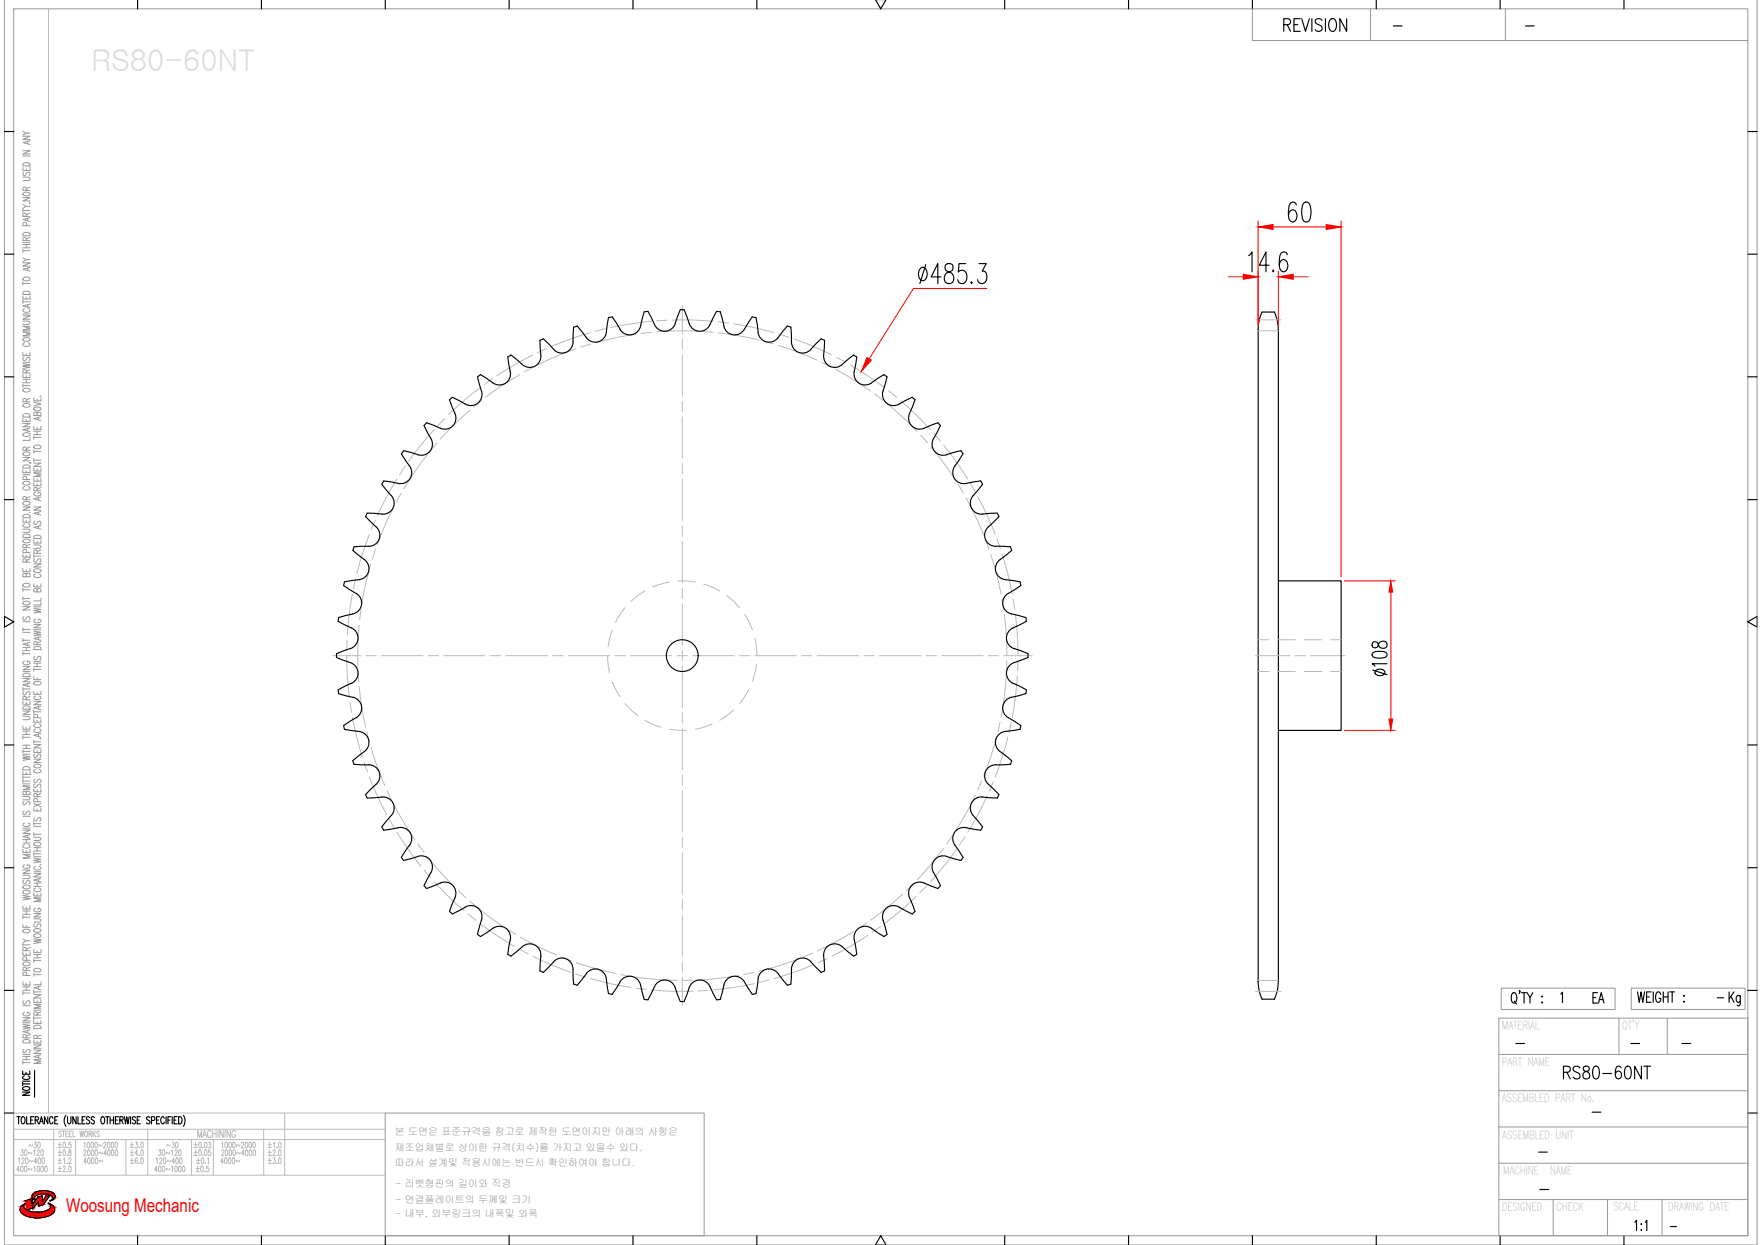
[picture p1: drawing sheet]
<svg xmlns="http://www.w3.org/2000/svg" width="297mm" height="210mm" viewBox="0 0 297 210" stroke-linecap="round" stroke-linejoin="round" font-family="sans-serif">
<defs><g id="words">
<text font-size="5.3" x="290.7" y="170.7">Kg</text>
<text font-size="4.9" x="267.8" y="170.4">EA</text>
<text font-size="3.2" fill="#f00" x="11.1" y="204.3">Woosung Mechanic</text>
<g font-size="2.6">
<text x="234.2" y="5.6">-</text>
<text x="256.5" y="5.6">-</text>
<text x="288.9" y="169.3">-</text>
<text x="254.7" y="177.1">-</text>
<text x="274.1" y="177.1">-</text>
<text x="282.9" y="177.1">-</text>
<text x="267.8" y="188.7">-</text>
<text x="258.6" y="195.4">-</text>
<text x="258.9" y="201.8">-</text>
<text x="280.8" y="208.1">-</text>
</g>
<g font-size="1.7" fill="#989898">
<text x="66.6" y="191.4">본 도면은 표준규격을 참고로 제작한 도면이지만 아래의 사항은</text>
<text x="66.6" y="194.1">제조업체별로 상이한 규격(치수)를 가지고 있을수 있다.</text>
<text x="66.6" y="196.6">따라서 설계및 적용시에는 반드시 확인하여야 합니다.</text>
<text x="66.7" y="200.2">- 리벳형핀의 길이와 직경</text>
<text x="66.7" y="202.8">- 연결플레이트의 두께및 크기</text>
<text x="66.7" y="205.2">- 내부, 외부링크의 내폭및 외폭</text>
</g>
</g></defs>
<!-- layer: 0 -->
<g fill="none" stroke="#989898" stroke-width=".17">
<path d="M.7 -.1v210h295.7v-210M2.3 1.5h292.5v206.8h-292.5zM211.3 1.5v5.3h83.5M231.2 1.5v5.3M253.9 1.5v5.3M3.9 33.3h1.2l-1.2 .6h1.2M3.9 29.9h.8l.4 .2-.2 .3h-1M3.9 28.2v.5h1.2v-.5M3.9 25.4h1.2l-1.2 .6h1.2M3.9 23h1.2l-1.2 .5h1.2M3.9 35.2v.6M3.9 35.5h1.2"/>
<path d="M3.9 34.5l.5 .3M3.9 26.3h1.2M3.9 22.1l.5 .4M3.9 39.3a.82 .82 0 0 1 1.2 .1v.3h-1.2zM3.9 32.5a.91 .91 0 0 1 1.2 .1 .64 .64 0 0 1-.6 .4 .64 .64 0 0 1-.6-.4zM3.9 27.6a.84 .84 0 0 1 1.2 .1v.3h-1.2zM4 29l-.1 .4 .1 .2 .3-.1a.52 .52 0 0 1 .7-.4l.1 .3-.2 .2M4.4 36.5v-.5h-.4l-.1 .5h1.2M4.4 32.1l-.1-.5h-.4v.5h1.2M4.4 28.4v.3M4.5 38.1l-.1-.5-.1-.1-.4 .1v.5h1.2M4.7 23.8v.4"/>
<path d="M4.7 36.8v.4M5 34.2v.1zM5.1 36.7l-1.2 .3 1.2 .3M5.1 34.8h-.7l-.5 .3M5.1 23.7l-1.2 .3 1.2 .4M5.1 22.5h-.7l-.5 .3M5.1 35.9l-.7 .3M5.1 31.6l-.7 .2M3.9 59.4v.6h1.2v-.6M3.9 54.1h.8l.4 .3-.2 .3h-1M3.9 53.2h1.2l-1.2 .6h1.2M3.9 49.9v.5h1.2v-.5"/>
<path d="M3.9 44.3h1.2l-1.2 .6h1.2M3.9 42v.5M3.9 47.5v.6M3.9 50.6v.6M3.9 52.9h1.2M3.9 50.9h1.2M3.9 47.8h1.2M3.9 43.5l.5 .3M3.9 42.3h1.2M3.9 41.8h1.2M3.9 41.2h1.2M3.9 40.9h1.2"/>
<path d="M3.9 57.1a.91 .91 0 0 1 1.2 0 .69 .69 0 0 1-1.2 .3zM3.9 49.2a.82 .82 0 0 1 1.2 .2v.2h-1.2zM3.9 46.9a.71 .71 0 0 1 1.2 .2 .7 .7 0 0 1-1.2-.1zM4.2 57.8a.32 .32 0 0 0-.3 .4 .32 .32 0 0 0 .4 .2h.3a.32 .32 0 0 0 .5-.2 .32 .32 0 0 0-.3-.4M4.2 52a.32 .32 0 0 0-.3 .5 .32 .32 0 0 0 .4 .2h.3a.32 .32 0 0 0 .5-.2 .32 .32 0 0 0-.3-.5M4.4 40.6v-.5h-.4l-.1 .5h1.2M4.4 41.2v.6M4.4 50.1v.3M4.4 59.6v.4M4.7 45.2v.4M4.7 51.4v.4M5.1 56h-1.2l1.2 .3-1.2 .3h1.2"/>
<path d="M5.1 55h-1.2l1.2 .3-1.2 .4h1.2M5.1 51.3l-1.2 .3 1.2 .3M5.1 45.1l-1.2 .3 1.2 .3M5.1 43.8h-.7l-.5 .3M5.1 40l-.7 .3M3.9 79.2v.5h1.2v-.5M3.9 77.1h1.2l-1.2 .6h1.2M3.9 73.2a.72 .72 0 0 1 1.2 .2 .87 .87 0 0 1-1.2 0zM3.9 71.4h1.2l-1.2 .6h1.2M3.9 70.5v.6h1.2v-.6M3.9 63.1v.5h1.2v-.5M3.9 61.3l1.2 .2-1.2 .2 1.2 .2-1.2 .2"/>
<path d="M3.9 64.7v.6M3.9 65h1.2M3.9 64.5h1.2M3.9 64h1.2M3.9 61.1h1.2M3.9 78.5a.84 .84 0 0 1 1.2 .1v.3h-1.2zM3.9 76.4a.71 .71 0 0 1 1.2 .2 .7 .7 0 0 1-1.2-.2zM3.9 69.9a.79 .79 0 0 1 1.2 .1v.3h-1.2zM3.9 68.2a.91 .91 0 0 1 1.2 .1 .69 .69 0 0 1-1.2 .2zM3.9 65.6a.74 .74 0 0 1 1.2 .2 .7 .7 0 0 1-1.2-.1zM4 60.2a.29 .29 0 0 0-.1 .5 .29 .29 0 0 0 .5-.1l.1-.2a.31 .31 0 0 1 .5-.1 .31 .31 0 0 1-.1 .5M4.4 75.9v-.5h-.5v.5h1.2"/>
<path d="M4.4 67.7v-.4l-.4-.1-.1 .5h1.2M4.4 62.9v-.5h-.5v.5h1.2M4.4 63.3v.3M4.4 64v.5M4.4 70.8v.3M4.4 79.4v.3M4.7 72.3v.4M5 78l.3 .1M5.1 73.8v.4h-1.2M5.1 72.2l-1.2 .3 1.2 .3M5.1 75.4l-.7 .2M5.1 67.2l-.7 .3"/>
<path d="M5.1 62.3l-.7 .3M5.7 78.9v.5h1.2v-.5M5.7 78.1h1.2l-1.2 .5h1.2M5.7 71.9v.5h1.2v-.5M5.7 67.8l1.2 .3-1.2 .3M5.7 67.1v.5h1.2v-.5M5.7 73.5v.5M5.7 75.8v.6M5.7 77.3v.6M5.7 77.6h1.2M5.7 76.1h1.2M5.7 73.7h1.2"/>
<path d="M5.7 73.3h1.2M5.7 72.7h1.2M5.8 75.2a.71 .71 0 0 1 1.1 .2 .73 .73 0 0 1-1.2-.1zM5.8 68.8a.91 .91 0 0 1 1.1 0 .69 .69 0 0 1-1.1 .3zM6.3 69.7l.2-.2h.3l.1 .2v.4h-1.2l.1-.6 .4 .1 .1 .5M6.3 67.3v.3M6.3 72.1v.3M6.3 72.7v.6M6.3 79.1v.3M6.5 70.4v.4M6.8 66.8h.1zM6.9 79.7h-1.2l1.2 .3-1.2 .4h1.2"/>
<path d="M6.9 70.3l-1.2 .3 1.2 .3M3.9 95.9v.5h1.2v-.5M3.9 93.4v.5h1.2v-.5M3.9 89.2h1l.2 .2-.2 .3-1 .1M3.9 87.5v.5h1.2v-.5M3.9 85.5h1.2l-1.2 .5h1.2M3.9 99.2v.5M3.9 99.4h1.2M3.9 80h1.2M3.9 98.5a.91 .91 0 0 1 1.2 .1 .64 .64 0 0 1-.6 .4 .64 .64 0 0 1-.6-.4zM3.9 91.1a.71 .71 0 0 1 1.2 .2 .73 .73 0 0 1-1.2-.2zM3.9 90.2a.79 .79 0 0 1 1.2 .1v.3h-1.2z"/>
<path d="M3.9 86.9a.82 .82 0 0 1 1.2 .1v.3h-1.2zM3.9 84.7a.91 .91 0 0 1 1.2 .1 .64 .64 0 0 1-.6 .4 .64 .64 0 0 1-.6-.4zM3.9 81.3a.91 .91 0 0 1 1.2 .1 .64 .64 0 0 1-.6 .4 .64 .64 0 0 1-.6-.4zM4.2 88.3a.32 .32 0 0 0-.3 .4 .32 .32 0 0 0 .4 .2h.3a.32 .32 0 0 0 .5-.2 .32 .32 0 0 0-.3-.4M4.2 82a.32 .32 0 0 0-.3 .4 .32 .32 0 0 0 .4 .2h.3a.32 .32 0 0 0 .5-.2 .32 .32 0 0 0-.3-.4M4.4 96.9l.3-.2h.3l.1 .2v.3h-1.2l.1-.5h.4v.5M4.4 94.8v-.5l-.4-.1-.1 .6h1.2M4.4 92.3l-.1-.5-.4 .1v.4h1.2M4.4 84.3v-.5l-.4-.1-.1 .6h1.2M4.4 87.7v.3M4.4 93.6v.3M4.4 96.1v.3"/>
<path d="M4.5 93.2l-.1-.5h-.5v.5h1.2M4.5 80.8l-.1-.4-.1-.1-.4 .1v.4h1.2M5 86.4h.1M5.1 94.2l-.7 .3M5.1 91.8l-.7 .2M5.1 83.7l-.7 .3M5.7 98.4v.5h1.2v-.5M5.7 95.1h1.2l-1.2 .5h1.2M5.7 91.9h.9l.3 .2-.2 .3h-1M5.7 91v.6h1.2v-.6M5.7 85.5h1.2l-1.2 .5h1.2M5.7 81.4v.5h1.2v-.5"/>
<path d="M5.7 80.6v.5h1.2v-.5M5.7 93.5v.6M5.7 93.8h1.2M5.8 96a.91 .91 0 0 1 1.1 .1 .64 .64 0 0 1-.6 .4 .64 .64 0 0 1-.6-.4zM5.8 90.4a.79 .79 0 0 1 1.1 .1v.3h-1.2zM5.9 94.2a.29 .29 0 0 0-.2 .5 .29 .29 0 0 0 .5-.1l.1-.2a.31 .31 0 0 1 .5-.1 .31 .31 0 0 1-.1 .5M5.9 87.9l-.2 .2 .2 .3 .3-.1 .1-.3a.3 .3 0 0 1 .5-.1 .3 .3 0 0 1-.1 .5M6 96.8a.32 .32 0 0 0-.3 .4 .32 .32 0 0 0 .5 .2h.2a.32 .32 0 0 0 .5-.2 .32 .32 0 0 0-.3-.4M6 83a.32 .32 0 0 0-.3 .4 .32 .32 0 0 0 .5 .2h.2a.34 .34 0 0 0 .5-.3 .34 .34 0 0 0-.5-.3v.2M6.3 99.4l.2-.2 .3 .1 .1 .1v.4h-1.2l.1-.5h.4l.1 .5M6.3 93.3l-.1-.5h-.4l-.1 .5h1.2M6.3 82.7l-.1-.5h-.4l-.1 .5h1.2"/>
<path d="M6.3 80.8v.3M6.3 81.6v.3M6.3 91.2v.4M6.3 98.6v.3M6.5 83.9v.4M6.5 86.4v.4M6.5 88.7v.4M6.9 88.6l-1.2 .3 1.2 .3M6.9 86.2l-1.2 .3 1.2 .4M6.9 83.8l-1.2 .3 1.2 .3M6.9 92.7l-.6 .3M6.9 82.2l-.6 .3"/>
<path d="M3.9 119.9h1.2l-1.2 .6h1.2M3.9 118.2v.5h1.2v-.5M3.9 114.4h1.2l-1.2 .5h1.2M3.9 112.3h1.2l-1.2 .6h1.2M3.9 102.3h1.2l-1.2 .5h1.2M3.9 100.6v.6M3.9 105.8v.6M3.9 107.6v.6M3.9 109.9v.6M3.9 115.9v.5M3.9 116.2h1.2M3.9 113.2h1.2"/>
<path d="M3.9 110.2h1.2M3.9 109.7h1.2M3.9 109.1h1.2M3.9 107.9h1.2M3.9 106.6h1.2M3.9 106.1h1.2M3.9 104.8h1.2M3.9 100.9h1.2M3.9 119.2a.84 .84 0 0 1 1.2 .1v.3h-1.2zM3.9 113.7a.82 .82 0 0 1 1.2 .1v.3h-1.2zM3.9 101.5a.91 .91 0 0 1 1.2 .1 .69 .69 0 0 1-1.2 .2zM4 116.6a.29 .29 0 0 0-.1 .5 .29 .29 0 0 0 .5-.1l.1-.2a.31 .31 0 0 1 .5-.1 .31 .31 0 0 1-.1 .5"/>
<path d="M4 104a.29 .29 0 0 0-.1 .4 .29 .29 0 0 0 .5 0l.1-.3a.31 .31 0 0 1 .5-.1 .31 .31 0 0 1-.1 .5M4.2 111.5a.32 .32 0 0 0-.3 .4 .32 .32 0 0 0 .4 .2h.3a.34 .34 0 0 0 .5-.3 .34 .34 0 0 0-.5-.3v.2M4.4 118v-.5l-.4-.1-.1 .6h1.2M4.4 109.1v.6M4.4 118.4v.3M4.7 108.4v.4M4.7 115.3v.4M5.1 115.2l-1.2 .3 1.2 .3M5.1 108.3l-1.2 .3 1.2 .3M5.1 117.4l-.7 .3M5.7 118.2h1.2l-1.2 .6h1.2M5.7 116.6v.5h1.2v-.5"/>
<path d="M5.7 114.1v.5h1.2M5.7 106.4l1.2 .2-1.2 .2 1.2 .2-1.2 .2M5.7 105.3h1.2l-1.2 .5h1.2M5.7 102.5l1.2 .3-1.2 .1 1.2 .3-1.2 .1M5.7 112.6v.5M5.7 119.7v.6M5.7 112.9h1.2M5.7 112.4h1.2M5.7 111.8h1.2M5.7 111.5h1.2M5.7 106.2h1.2M5.7 102.3h1.2"/>
<path d="M5.8 115a.71 .71 0 0 1 1.1 .3 .7 .7 0 0 1-1.2-.2zM5.8 109.1a.84 .84 0 0 1 1.1 .2v.2h-1.2zM5.9 110.7a.29 .29 0 0 0-.2 .4 .29 .29 0 0 0 .5 0l.1-.3a.31 .31 0 0 1 .5-.1 .31 .31 0 0 1-.1 .5M6 117.4a.32 .32 0 0 0-.3 .4 .32 .32 0 0 0 .5 .2h.2a.32 .32 0 0 0 .5-.2 .32 .32 0 0 0-.3-.4M6 104.4a.32 .32 0 0 0-.3 .4 .32 .32 0 0 0 .5 .2h.2a.33 .33 0 0 0 .5-.3 .33 .33 0 0 0-.5-.3v.2M6.3 108.7l-.1-.5h-.4l-.1 .5h1.2M6.3 111.8v.6M6.3 114.3v.3M6.3 116.7v.4M6.5 107.5v.4M6.5 119.1v.4M6.9 119l-1.2 .3 1.2 .3"/>
<path d="M6.9 107.3l-1.2 .3 1.2 .4M6.9 101.5v.5h-1.2M6.9 100.8v.5h-1.2M6.9 108.1l-.6 .3M3.9 139.9h1.2l-1.2 .6h1.2M3.9 134.3h.8l.4 .2-.2 .3h-1M3.9 130v.6h1.2v-.6M3.9 127.4l1.2 .2-1.2 .2 1.2 .2-1.2 .2M3.9 122.4v.6h1.2v-.6M3.9 120.8h.8l.4 .2-.2 .3h-1M3.9 124v.6M3.9 126.4v.6"/>
<path d="M3.9 130.8v.5M3.9 131.4v.6M3.9 139.6h1.2M3.9 137.6h1.2M3.9 132.2h1.2M3.9 131.7h1.2M3.9 131h1.2M3.9 127.2h1.2M3.9 126.7h1.2M3.9 126.2h1.2M3.9 125.6h1.2M3.9 124.3h1.2"/>
<path d="M3.9 123.8h1.2M3.9 123.3h1.2M3.9 129.4a.82 .82 0 0 1 1.2 .1v.3h-1.2zM4 136.8a.29 .29 0 0 0-.1 .4 .29 .29 0 0 0 .5 0l.1-.3a.31 .31 0 0 1 .5-.1 .31 .31 0 0 1-.1 .5M4 135.1l-.1 .2 .1 .4 .3-.1 .2-.3a.3 .3 0 0 1 .5-.1 .3 .3 0 0 1-.1 .5M4.2 138.7a.32 .32 0 0 0-.3 .4 .32 .32 0 0 0 .4 .3h.3a.32 .32 0 0 0 .5-.3 .32 .32 0 0 0-.3-.4M4.4 133.6l.3-.2h.3l.1 .2v.4h-1.2l.1-.6 .4 .1v.5M4.4 122.6v.4M4.4 123.3v.5M4.4 125.6v.6M4.4 130.2v.4M5.1 132.5h-1.2l1.2 .3-1.2 .3h1.2"/>
<path d="M5.7 136.2v.5h1.2v-.5M5.7 133v.5h1.2v-.5M5.7 128h1.2l-1.2 .6h1.2M5.7 126.3v.6h1.2v-.6M5.7 125.5h1.2l-1.2 .6h1.2M5.7 121.3v.5h1.2v-.5M5.7 124.8v.5M5.7 138.6v.5M5.7 139.3h1.2M5.7 138.9h1.2M5.7 135.5l1.2 .5M5.7 125.1h1.2"/>
<path d="M5.7 120h1.2M5.8 129a.91 .91 0 0 1 1.1 .1 .69 .69 0 0 1-1.1 .2zM5.9 137.9a.29 .29 0 0 0-.2 .4 .29 .29 0 0 0 .5 0l.1-.3a.31 .31 0 0 1 .5-.1 .31 .31 0 0 1-.1 .5M5.9 132.2l-.2 .4a.26 .26 0 0 0 .2 .2 .26 .26 0 0 0 .3-.2l.1-.2a.31 .31 0 0 1 .5-.1 .31 .31 0 0 1-.1 .5M5.9 131.4a.29 .29 0 0 0-.2 .5 .29 .29 0 0 0 .5-.1l.1-.2a.31 .31 0 0 1 .5-.1 .31 .31 0 0 1-.1 .5M5.9 127.1a.29 .29 0 0 0-.2 .5 .29 .29 0 0 0 .5-.1l.1-.2a.31 .31 0 0 1 .5-.1 .31 .31 0 0 1-.1 .5M6 129.7a.32 .32 0 0 0-.3 .4 .32 .32 0 0 0 .5 .2h.2a.32 .32 0 0 0 .5-.2 .32 .32 0 0 0-.3-.4M6 122.9a.32 .32 0 0 0-.3 .4 .32 .32 0 0 0 .5 .2h.2a.32 .32 0 0 0 .5-.2 .32 .32 0 0 0-.3-.4M6 122a.32 .32 0 0 0-.3 .5 .32 .32 0 0 0 .5 .2h.2a.32 .32 0 0 0 .5-.2 .32 .32 0 0 0-.3-.5M6.3 134.3l-.1-.4-.4-.1-.1 .5h1.2M6.3 121.4v.4M6.3 126.5v.4"/>
<path d="M6.3 133.2v.3M6.3 136.4v.3M6.3 135.2v-.5l-.2-.1-.3 .1-.1 .5h1.2M6.3 121v-.5h-.5l-.1 .5h1.2M6.5 123.8v.4M6.8 124.5h.1zM6.9 123.6l-1.2 .4 1.2 .3M6.9 135.5l-1.2 .5M6.9 133.8l-.6 .2M3.9 155.8v.6h1.2M3.9 152.8v.5h1.2v-.5M3.9 151l1.2 .1-1.2 .2 1.2 .2-1.2 .2"/>
<path d="M3.9 149.5a.72 .72 0 0 1 1.2 .1 .87 .87 0 0 1-1.2 0zM3.9 147.6h.8l.4 .2-.2 .3h-1M3.9 146.7h1.2l-1.2 .5h1.2M3.9 143.2v.5h1.2v-.5M3.9 154.4v.5M3.9 159v.6M3.9 159.3h1.2M3.9 158.3l.5 .3M3.9 154.6h1.2M3.9 154.1h1.2M3.9 153.6h1.2M3.9 142.1h1.2"/>
<path d="M3.9 141.6h1.2M3.9 156.8a.91 .91 0 0 1 1.2 .1 .64 .64 0 0 1-.6 .4 .64 .64 0 0 1-.6-.4zM3.9 150.3a.91 .91 0 0 1 1.2 0 .64 .64 0 0 1-.6 .5 .64 .64 0 0 1-.6-.5zM4 148.4a.29 .29 0 0 0-.1 .5 .29 .29 0 0 0 .5-.1l.1-.2a.31 .31 0 0 1 .5-.1 .31 .31 0 0 1-.1 .5M4.2 145.8a.32 .32 0 0 0-.3 .4 .32 .32 0 0 0 .4 .2h.3a.33 .33 0 0 0 .5-.3 .33 .33 0 0 0-.5-.3v.2M4.2 142.4a.32 .32 0 0 0-.3 .4 .32 .32 0 0 0 .4 .2h.3a.32 .32 0 0 0 .5-.2 .32 .32 0 0 0-.3-.4M4.4 141.6v.5M4.4 143.4v.3M4.4 152.9v.4M4.4 153.6v.5M4.4 156v.4M4.7 140.8v.4"/>
<path d="M5.1 158.6h-.7l-.5 .3M5.1 144.1h-1.2l1.2 .3-1.2 .3h1.2M5.1 140.7l-1.2 .3 1.2 .4M5.1 159.7l-.7 .3M5.7 158.3l1.2 .2-1.2 .2 1.2 .2-1.2 .2M5.7 154.9h.9l.3 .2-.2 .3-1 .1M5.7 154h1.2l-1.2 .6h1.2M5.7 150.5v.6h1.2v-.6M5.7 147.3h1.2l-1.2 .5h1.2M5.7 144.7l1.2 .2-1.2 .2 1.2 .2-1.2 .2M5.7 141.2h.9l.3 .2-.2 .3h-1M5.7 140.4v.5"/>
<path d="M5.7 143.7v.5M5.7 149.5h1.2M5.7 148.9h1.2M5.7 147h1.2M5.7 144.4h1.2M5.7 143.9h1.2M5.7 143.5h1.2M5.7 142.9h1.2M5.7 140.7h1.2M5.8 157.6a.71 .71 0 0 1 1.1 .2 .7 .7 0 0 1-1.2-.1zM5.8 156.7a.71 .71 0 0 1 1.1 .2 .7 .7 0 0 1-1.2-.1zM5.8 142.1a.71 .71 0 0 1 1.1 .3 .7 .7 0 0 1-1.2-.2z"/>
<path d="M5.9 155.8l-.2 .1 .2 .4 .3-.1 .1-.3a.3 .3 0 0 1 .5-.1 .3 .3 0 0 1-.1 .5M6 153.1a.32 .32 0 0 0-.3 .4 .32 .32 0 0 0 .5 .2h.2a.34 .34 0 0 0 .5-.3 .34 .34 0 0 0-.5-.3v.2M6 149.7a.32 .32 0 0 0-.3 .4 .32 .32 0 0 0 .5 .2h.2a.32 .32 0 0 0 .5-.2 .32 .32 0 0 0-.3-.4M6 146.1a.32 .32 0 0 0-.3 .4 .32 .32 0 0 0 .5 .2h.2a.32 .32 0 0 0 .5-.2 .32 .32 0 0 0-.3-.4M6.3 142.9v.6M6.3 148.9v.6M6.3 150.7v.4M6.5 148.2v.4M6.8 145.8h.1zM6.9 151.4h-1.2l1.2 .3-1.2 .3h1.2M6.9 148.1l-1.2 .3 1.2 .3M3.9 172.7l1.2 .2-1.2 .2 1.2 .2-1.2 .2"/>
<path d="M3.9 171.6h1.2l-1.2 .5h1.2M3.9 165.5v.6h1.2v-.6M3.9 160.5v.6h1.2v-.6M3.9 179.1h1.2M3.9 167.1v.6M3.9 178.9v.5M3.9 178.7h1.2M3.9 178.1h1.2M3.9 177.8h1.2M3.9 172.4h1.2M3.9 169.6h1.2M3.9 167.4h1.2"/>
<path d="M3.9 167h1.2M3.9 166.4h1.2M3.9 175.4a.82 .82 0 0 1 1.2 .1v.3h-1.2zM3.9 162.3a.71 .71 0 0 1 1.2 .3 .7 .7 0 0 1-1.2-.2zM4 176.9l-.1 .2 .1 .4 .3-.1 .2-.3a.3 .3 0 0 1 .5-.1 .3 .3 0 0 1-.1 .5M4 168.7a.29 .29 0 0 0-.1 .5 .29 .29 0 0 0 .5-.1l.1-.2a.31 .31 0 0 1 .5-.1 .31 .31 0 0 1-.1 .5M4.2 170.7a.32 .32 0 0 0-.3 .4 .32 .32 0 0 0 .4 .2h.3a.33 .33 0 0 0 .5-.3 .33 .33 0 0 0-.5-.3v.2M4.4 175v-.5l-.4-.1-.1 .6h1.2M4.4 163.6v-.5h-.4l-.1 .5h1.2M4.4 160.3v-.5h-.4l-.1 .5h1.2M4.4 160.7v.4M4.4 165.7v.4"/>
<path d="M4.4 166.4v.6M4.4 178.1v.6M4.5 164.5l-.1-.5h-.5v.5h1.2M4.5 161.9l-.1-.5-.1-.1-.4 .1v.5h1.2M4.7 173.7v.4M5.1 173.6l-1.2 .3 1.2 .4M5.1 174.4l-.7 .3M5.1 163.1l-.7 .2M5.7 177.1h1.2l-1.2 .5h1.2M5.7 176.2h1.2l-1.2 .5h1.2M5.7 175.3v.5h1.2v-.5M5.7 172v.6h1.2v-.6"/>
<path d="M5.7 168.5v.5h1.2v-.5M5.7 167.7h1.2l-1.2 .6h1.2M5.7 160.1v.5h1.2v-.5M5.7 171.6h1.2M5.7 161.7v.6M5.7 164.1v.5M5.7 166.9v.6M5.7 171.4v.5M5.7 170.3h1.2M5.7 167.2h1.2M5.7 164.3h1.2M5.7 162h1.2"/>
<path d="M5.7 161.5h1.2M5.7 160.9h1.2M5.8 173a.82 .82 0 0 1 1.1 .1v.3h-1.2zM5.8 163.4a.71 .71 0 0 1 1.1 .3 .87 .87 0 0 1-1.2 0zM6.3 175.1l-.1-.5h-.4l-.1 .5h1.2M6.3 171.1l-.1-.4-.4-.1-.1 .5h1.2M6.3 160.3v.3M6.3 160.9v.6M6.3 168.7v.3M6.3 172.2v.4M6.3 175.5v.3M6.5 166.3v.4"/>
<path d="M6.5 177.9v.4M6.9 178.7h-1.2l1.2 .3-1.2 .3h1.2M6.9 177.8l-1.2 .3 1.2 .3M6.9 169.3h-1.2l1.2 .4-1.2 .3h1.2M6.9 166.2l-1.2 .3 1.2 .4M6.9 165.5v.5h-1.2M6.9 174.5l-.6 .3M6.9 170.6l-.6 .3M252.8 177.8h42M252.8 171.7h42v36.6h-42zM253.2 166.6h19.2v3.6h-19.2zM273.1 171.7v6.1"/>
<path d="M275.2 166.6h19.2v3.6h-19.2zM281.2 171.7v6.1M65 187.7h53.8v20.6h-53.8zM252.8 196.1h42M252.8 183.9h42M252.8 190h42M252.8 202.2h42M262 202.2v6.1M271.2 202.2v6.1M280.3 202.2v6.1"/>
</g>
<g fill="none" stroke="#000" stroke-width=".19">
<path d="M23.2 -.1v1.6M44.1 -.1v1.6M65 -.1v1.6M85.9 -.1v1.6M106.8 -.1v1.6M127.7 -.1v1.6M147.7 -.1l.9 1.6 .9-1.6M169.5 -.1v1.6M190.4 -.1v1.6M211.3 -.1v1.6M232.1 -.1v1.6M253 -.1v1.6"/>
<path d="M273.9 -.1v1.6M216.5 4.2h.8a.52 .52 0 0 0 .4-.5 .52 .52 0 0 0-.4-.6h-.8v2.2M217.1 4.2l.6 1.1M218.3 4.2h.6M219.3 3.1h-1v2.2h1M219.6 3.1l.6 2.2 .7-2.2M221.3 3.1v2.2M223 3.4a.58 .58 0 0 0-.7-.3 .58 .58 0 0 0-.4 .8l.8 .4a.53 .53 0 0 1 .3 .5 .53 .53 0 0 1-.4 .5h-.3l-.4-.3M223.6 3.1v2.2M224.5 3.3l.1-.2a.93 .93 0 0 1 .8 1.4l-.1 .3a.57 .57 0 0 1-.5 .5 .57 .57 0 0 1-.6-.5 1.47 1.47 0 0 1 .3-1.5zM227.1 3.1v2.2l-1.1-2.2v2.2M.7 22.2h1.6"/>
<path d="M294.8 22.2h1.6M.7 42.9h1.6M91.6 57.1l-.5 .3 .1 2a1.95 1.95 0 0 1-1 2.3 1.95 1.95 0 0 1-2.5-.6l-1.5-1.2-.6 .3 .5 2.4M91.7 57.1l1.7 1.8M98.9 56.9l-1.5-1.9-.6 .2-.1 2a1.92 1.92 0 0 1-1 2.1 1.92 1.92 0 0 1-2.3-.4M108.7 52.6l-.5 1.9a1.95 1.95 0 0 1-1.7 1.9 1.95 1.95 0 0 1-2.2-1.3l-1-1.7-.7 .2-.3 1.9a1.92 1.92 0 0 1-1.1 2 1.92 1.92 0 0 1-2.3-.6M115.4 52.2l.7 1.9a1.95 1.95 0 0 0 1.8 1.7 1.95 1.95 0 0 0 2.1-1.5l.9-1.8 .6 .1M115.4 52.2h-.6l-.8 1.9a1.94 1.94 0 0 1-1.8 1.7 1.94 1.94 0 0 1-2-1.5l-.9-1.8-.6 .1M121.5 52.6l.6 2.4M122.1 55a1.87 1.87 0 0 0 1.5 1.4 1.87 1.87 0 0 0 2-.9M125.6 55.5l1.3-2.1 .6 .2 .4 2.4M127.9 56a1.92 1.92 0 0 0 1.6 1.7 1.92 1.92 0 0 0 2-1.2l1.3-1.5 .4 .1 .2 .1 .1 2a1.92 1.92 0 0 0 1 2.1 1.92 1.92 0 0 0 2.3-.4"/>
<path d="M138.5 57.1l-1.7 1.8M138.5 57.1l.6 .3-.1 2a1.95 1.95 0 0 0 .9 2.3 1.95 1.95 0 0 0 2.5-.6l1.6-1.2 .5 .3-.4 2.4M215.6 55.6l-.2-1.5-.4-1.5h-2.1l-.5 1.5-.2 1.5v109.9M215.6 55.6v109.9M294.8 42.9h1.6M.7 63.5h1.6M67.7 76.5l1.1 1.7a1.94 1.94 0 0 1 .4 2.5 1.94 1.94 0 0 1-2.5 .7l-2-.3-.1 .2-.2 .4 1.3 1.5a1.91 1.91 0 0 1 .7 2.2 1.91 1.91 0 0 1-2 1.3M67.7 76.5l.4-.5 2.4 .6M72.7 73.9a1.87 1.87 0 0 1-.2 2.2 1.87 1.87 0 0 1-2 .6M76.3 67l-.5 .4 .7 1.9a1.95 1.95 0 0 1-.1 2.5 1.95 1.95 0 0 1-2.6 .2l-1.8-.7-.5 .4 1.2 2.2M76.3 67l2.2 1.1M81.2 65.9a1.87 1.87 0 0 1-.6 2.1 1.87 1.87 0 0 1-2.1 .1"/>
<path d="M83.1 64.5l-2-1.3-.6 .3 .7 2.4M86.1 62.6a1.87 1.87 0 0 1-.8 2 1.87 1.87 0 0 1-2.2-.1M144.1 62.6a1.87 1.87 0 0 0 .8 2 1.87 1.87 0 0 0 2.1-.1M148.9 65.9a1.87 1.87 0 0 0 .6 2.1 1.87 1.87 0 0 0 2.2 .1M149.1 63.2l-2.1 1.3M149.1 63.2l.5 .3-.7 2.4M153.9 67l-2.2 1.1M153.9 67l.4 .4-.7 1.9a1.95 1.95 0 0 0 .2 2.5 1.95 1.95 0 0 0 2.5 .2l1.9-.7 .4 .4-1.1 2.2M157.5 73.9a1.87 1.87 0 0 0 .1 2.2 1.87 1.87 0 0 0 2.1 .6M159.7 76.6l2.4-.6 .4 .5-1.4 2.1M161.1 78.6a1.91 1.91 0 0 0 .1 2.3 1.91 1.91 0 0 0 2.3 .5l1.9-.3 .3 .6M294.8 63.5h1.6"/>
<path d="M.7 84.2h1.6M59.7 92.2l-.2 .6 2 1.5M61.5 94.3a1.92 1.92 0 0 1 .6 2.3 1.92 1.92 0 0 1-2 1.2l-2 .3-.1 .6 2.1 1.4M61.7 87.1l1.4 1.4a1.94 1.94 0 0 1 .9 2.4 1.94 1.94 0 0 1-2.3 1.2l-2 .1M61.9 86.5l-.2 .6M61.9 86.5l2.5 .2M165.7 81.7l-1.2 1.5a1.92 1.92 0 0 0-.7 2.2 1.92 1.92 0 0 0 1.9 1.3M168.2 86.5l-2.5 .2M168.2 86.5l.3 .6M168.5 87.1l-1.4 1.4a1.94 1.94 0 0 0-.9 2.4 1.94 1.94 0 0 0 2.3 1.2l1.9 .1M170.5 92.2l.1 .6-1.5 1.3a1.95 1.95 0 0 0-1.1 2.3 1.95 1.95 0 0 0 2.1 1.4l2 .3 .1 .6-2.1 1.4M215.6 97.9h10.6v25.2h-10.6"/>
<path d="M294.8 84.2h1.6M.7 103.9l1.6 .9-1.6 .9zM56.8 110.2v.7l1.8 .7a1.94 1.94 0 0 1 1.8 1.8 1.94 1.94 0 0 1-1.6 2l-1.8 .9 .1 .2v.4l1.9 .6a1.91 1.91 0 0 1 1.9 1.3 1.91 1.91 0 0 1-.8 2.2M59.5 103.5l-2.4 .6-.1 .7 1.8 .9a1.94 1.94 0 0 1 1.6 2 1.94 1.94 0 0 1-1.8 1.8l-1.8 .7M60.1 100a1.87 1.87 0 0 1 .9 2 1.87 1.87 0 0 1-1.5 1.5M170.1 100a1.87 1.87 0 0 0-.9 2 1.87 1.87 0 0 0 1.4 1.5M170.6 103.5l2.4 .6M173 117l-1.9 .5a1.91 1.91 0 0 0-1.9 1.3 1.91 1.91 0 0 0 .9 2.2M173.1 104.1v.7l-1.8 .9a1.94 1.94 0 0 0-1.5 2 1.94 1.94 0 0 0 1.7 1.8l1.9 .7M173.4 110.2v.6l-1.9 .8a1.94 1.94 0 0 0-1.7 1.8 1.94 1.94 0 0 0 1.5 2l1.8 .9v.6M294.8 104.8l1.6-.9v1.8zM.7 125.6h1.6"/>
<path d="M60.1 121l-2.1 1.3 .1 .7 2 .3a1.92 1.92 0 0 1 2 1.2 1.92 1.92 0 0 1-.6 2.2M61.5 126.7l-2 1.6 .2 .6 2 .1a1.94 1.94 0 0 1 2.3 1.2 1.94 1.94 0 0 1-.9 2.3l-1.4 1.5 .2 .5 2.5-.1M64.4 134.4a1.91 1.91 0 0 1 2 1.2 1.91 1.91 0 0 1-.7 2.3l-1.3 1.5 .2 .4 .1 .2 2-.3a1.94 1.94 0 0 1 2.5 .7 1.94 1.94 0 0 1-.4 2.5l-1.1 1.6M165.7 134.4a1.92 1.92 0 0 0-1.9 1.2 1.92 1.92 0 0 0 .7 2.3l1.2 1.5M165.7 139.4l-.3 .6-1.9-.3a1.92 1.92 0 0 0-2.3 .4 1.92 1.92 0 0 0-.1 2.4M170.1 121l2.1 1.3-.1 .7-2 .3a1.95 1.95 0 0 0-2.1 1.4 1.95 1.95 0 0 0 1.1 2.3l1.5 1.3-.1 .4-.1 .2-1.9 .1a1.94 1.94 0 0 0-2.3 1.2 1.94 1.94 0 0 0 .9 2.3l1.4 1.5-.3 .5-2.5-.1M294.8 125.6h1.6M.7 146.3h1.6M70.5 144.4l-2.4 .7-.4-.5M70.5 144.4a1.87 1.87 0 0 1 2 .6 1.87 1.87 0 0 1 .2 2.1M72.7 147.1l-1.2 2.2 .2 .2 .3 .3 2.3-.9M74.3 148.9a1.91 1.91 0 0 1 2.2 .6 1.91 1.91 0 0 1 0 2.3l-.7 1.9 .5 .4"/>
<path d="M78.5 152.9a1.87 1.87 0 0 1 2.1 .2 1.87 1.87 0 0 1 .6 2M78.5 152.9l-2.2 1.2M80.5 157.5l.6 .4M81.1 157.9l1.6-1.1a1.95 1.95 0 0 1 2.6-.3 1.95 1.95 0 0 1 .7 2.4l-.4 2 .6 .3M81.2 155.1l-.7 2.4M147 156.5l2.1 1.4M147 156.5a1.91 1.91 0 0 0-2.3 .1 1.91 1.91 0 0 0-.5 2.3l.3 2-.5 .3M148.9 155.1l.7 2.4M149.6 157.5l-.5 .4M151.7 152.9l2.2 1.2M151.7 152.9a1.87 1.87 0 0 0-2.2 .2 1.87 1.87 0 0 0-.6 2M155.9 148.9a1.91 1.91 0 0 0-2.3 .6 1.91 1.91 0 0 0 0 2.3l.7 1.9-.4 .4"/>
<path d="M157.5 147.1l1.1 2.2-.1 .2-.3 .3-2.3-.9M159.7 144.4a1.87 1.87 0 0 0-2.1 .6 1.87 1.87 0 0 0-.1 2.1M161.1 142.5l1.4 2.1-.4 .5-2.4-.7M294.8 146.3h1.6M.7 167h1.6M86.2 161.2l1.5-1.3a1.95 1.95 0 0 1 2.5-.6 1.95 1.95 0 0 1 1 2.4l-.1 2M91.1 163.7l.5 .2M93.4 162.1a1.92 1.92 0 0 1 2.3-.3 1.92 1.92 0 0 1 1 2.1l.1 2 .6 .2 1.5-1.9M93.4 162.1l-1.7 1.8M98.9 164.1a1.92 1.92 0 0 1 2.3-.6 1.92 1.92 0 0 1 1.1 2l.3 2M102.6 167.5l.7 .2M103.3 167.6l1-1.6a1.95 1.95 0 0 1 2.2-1.4 1.95 1.95 0 0 1 1.7 2l.5 1.9 .6 .1"/>
<path d="M110.4 166.3a1.91 1.91 0 0 1 2.1-1 1.91 1.91 0 0 1 1.5 1.7l.7 1.9h.7M110.4 166.3l-1.1 2.2M119.8 166.3l1.1 2.2M119.8 166.3a1.92 1.92 0 0 0-2.1-1 1.92 1.92 0 0 0-1.6 1.7l-.7 1.9M122.1 166.1l-.6 2.4-.6 .1M125.6 165.5a1.87 1.87 0 0 0-2-.9 1.87 1.87 0 0 0-1.5 1.5M125.6 165.5l1.3 2.1M127.5 167.5l-.6 .2M127.9 165.1l-.4 2.4M131.2 164.1a1.87 1.87 0 0 0-2-.7 1.87 1.87 0 0 0-1.3 1.6M136.8 162.1l1.7 1.8M136.8 162.1a1.92 1.92 0 0 0-2.3-.3 1.92 1.92 0 0 0-1 2.1l-.1 2-.6 .2-1.6-1.9"/>
<path d="M139.1 163.7l-.6 .2M144 161.2l-1.6-1.3a1.95 1.95 0 0 0-2.5-.6 1.95 1.95 0 0 0-.9 2.4l.1 2M212.2 165.5l.2 1.5 .5 1.4M212.9 168.5h2.1M215.6 165.5l-.2 1.5-.4 1.4M255.2 167.4h.1a.77 .77 0 0 1 .5 1v.3a.41 .41 0 0 1-.4 .4 .41 .41 0 0 1-.4-.4l-.1-.7zM255.4 168.8l.4 .5M256.4 167.1l-.1 .1v-.1v-.1l.1 .1-.1 .4M256.7 167.4h.8M257.1 167.4v1.7M257.6 167.4l.5 .8v.9M258.5 167.4l-.4 .8"/>
<path d="M260.1 168v.1zM260.1 168.9v.2zM263.3 167.6l.3-.3v1.7M267.2 179.9a.45 .45 0 0 0 .1 .7 .76 .76 0 0 1 .7 .4 .76 .76 0 0 1 0 .8 .64 .64 0 0 1-1-.2 .64 .64 0 0 1 .5-.9l.3-.1a.45 .45 0 0 0 .2-.7l-.3-.1zM268.9 179.9l.4-.1a1.05 1.05 0 0 1 .5 1.2l-.3 .8-.4 .1a1.05 1.05 0 0 1-.5-1.2zM274.3 179.9l.4-.1a1.05 1.05 0 0 1 .5 1.2l-.3 .8-.4 .1a1.05 1.05 0 0 1-.5-1.2zM276.2 167.2l.3 1.8 .3-1.8 .3 1.8 .3-1.8M276.9 179.8v2.1l-1.2-2.1v2.1M277.3 179.8h1.1M277.7 168.1h.5M277.8 179.8v2.1M278.5 167.2h-.8v1.8h.8"/>
<path d="M278.9 167.2v1.8M280.1 167.7a.4 .4 0 0 0-.4-.5 .4 .4 0 0 0-.4 .5v.9a.4 .4 0 0 0 .2 .3 .4 .4 0 0 0 .5 0l.1-.6h-.3M280.6 168.1h.8M280.6 167.2v1.8M281.4 167.2v1.8M281.7 167.2h.8M282.1 167.2v1.8M284 167.8v.2zM284 168.8v.2zM.7 187.7h1.6M2.8 188.3h.6M3.1 188.3v1.2"/>
<path d="M3.7 188.3h.1a.64 .64 0 0 1 .4 .6 .64 .64 0 0 1-.4 .6 .85 .85 0 0 1-.1-1.2zM3.8 184.1h1.2l-1.2 .6h1.2M3.8 180.6v.5h1.2v-.5M3.8 182.7h1.2M3.8 182.5v.5M3.8 182.3h1.2M3.9 183.4a.71 .71 0 0 1 1.1 .2 .7 .7 0 0 1-1.2-.2zM4.1 181.4a.32 .32 0 0 0-.3 .4 .32 .32 0 0 0 .5 .2l.7-.2v-.2l-.3-.2M4.4 180.8v.3M4.5 188.3v1.2h.5M5.2 188.8h.3M5.7 188.3h-.5v1.2h.5"/>
<path d="M5.8 180.5v4.5M5.9 188.8h.5l.1-.4-.6-.1v1.2M6.2 188.8l.3 .7M6.7 189.5l.3-1.2 .3 1.2M6.8 189.1h.4M8.1 188.3v1.2l-.6-1.2v1.2M8.9 188.5l-.2-.2a.64 .64 0 0 0-.4 .6 .64 .64 0 0 0 .4 .6l.2-.3M9.2 188.8h.4M9.7 188.3h-.5v1.2h.5M11.1 188a1.56 1.56 0 0 0 0 1.9M11.4 188.3v.8l.2 .4 .3-.2 .1-1M12.8 188.3v1.2l-.5-1.2v1.2"/>
<path d="M13.2 188.3v1.2h.4M13.9 188.8h.3M14.4 188.3h-.5v1.2h.5M15.1 188.4l-.2-.1-.3 .1 .1 .3 .4 .3v.3l-.2 .2-.3-.2M15.9 188.4l-.2-.1h-.3v.4l.4 .2 .1 .4-.2 .2-.3-.2M17.2 188.3h.1a.64 .64 0 0 1 .4 .6 .64 .64 0 0 1-.4 .6 .85 .85 0 0 1-.1-1.2zM17.8 188.3h.6M18.1 188.3v1.2M18.6 188.8h.5M18.6 188.3v1.2M19.1 188.3v1.2M19.5 188.8h.3"/>
<path d="M20 188.3h-.5v1.2h.5M20.2 188.8h.5l.1-.4-.6-.1v1.2M20.5 188.8l.3 .7M21 188.3l.2 1.2 .2-1.2 .2 1.2 .2-1.2M22 188.3v1.2M22.9 188.4l-.2-.1h-.3l-.1 .4 .5 .2 .1 .4-.2 .2-.4-.2M23.1 188.8h.4M23.7 188.3h-.6v1.2h.6M25.3 188.4a.29 .29 0 0 0-.5-.1 .29 .29 0 0 0 .1 .5l.3 .1 .1 .4-.2 .2-.4-.2M25.6 188.9l.4-.1 .1-.1-.1-.4h-.4v1.2M26.4 188.8h.3M26.9 188.3h-.5v1.2h.5"/>
<path d="M27.7 188.5l-.2-.2a.64 .64 0 0 0-.4 .6 .64 .64 0 0 0 .4 .6l.2-.3M28 188.3v1.2M28.3 188.8h.3M28.8 188.3h-.5v1.2M29 188.3v1.2M29.4 188.8h.3M29.9 188.3h-.5v1.2h.5M30.1 188.3a.64 .64 0 0 1 .6 .4 .64 .64 0 0 1-.2 .7l-.4 .1zM30.9 188a1.66 1.66 0 0 1 0 1.9M263.7 180.8h.8a.52 .52 0 0 0 .4-.5 .52 .52 0 0 0-.4-.5h-.8v2.1M264.3 180.8l.6 1.1M266.5 180.1a.61 .61 0 0 0-.7-.4 .61 .61 0 0 0-.4 .6l.1 .3 .8 .4a.55 .55 0 0 1-.2 .9h-.3l-.4-.3"/>
<path d="M270.3 181h1.5M273.4 180.1v-.2l-.4-.1a1.16 1.16 0 0 0-.5 1.4l.2 .6a.47 .47 0 0 0 .7-.2 .62 .62 0 0 0 0-.7 .62 .62 0 0 0-.7-.2l-.2 .5M294.8 187.7h1.6M23.2 208.3v1.6M44.1 208.3v1.6M65 208.3v1.6M85.9 208.3v1.6M106.8 208.3v1.6M127.7 208.3v1.6M148.6 208.3l.9 1.6h-1.8zM169.5 208.3v1.6M190.4 208.3v1.6"/>
<path d="M211.3 208.3v1.6M232.1 208.3v1.6M253 208.3v1.6M273.9 208.3v1.6M275.7 206.1l.3-.4v1.8M276.8 206.3v.2zM276.8 207.3v.2zM277.5 206.1l.3-.4v1.8"/>
<circle cx="115.1" cy="110.5" r="2.68"/>
</g>
<g fill="none" stroke="#bababa" stroke-width=".17">
<path d="M8.2 1.5v186.2M2.3 187.7h62.7v20.6M2.3 190.4h62.7M2.3 192.1h62.7M2.3 198.1h62.7M3.1 195.4l.2-.2v1M3.3 197.2h-.5l.3-.6v1M3.5 193.9h.4l-.2 .3a.26 .26 0 0 1 .2 .4 .26 .26 0 0 1-.4 0M3.6 196.7l.1-.1a.57 .57 0 0 1 0 1l-.2-.2zM3.7 195.4v-.1a.21 .21 0 0 1 .3 0 .21 .21 0 0 1 0 .3l-.4 .6h.5M4.2 196.7l.1-.1a.57 .57 0 0 1 0 1l-.2-.2zM4.2 193.9h.1a.59 .59 0 0 1 0 .9l-.2-.2z"/>
<path d="M4.4 195.3l.1-.1a.56 .56 0 0 1 0 1l-.2-.4zM5.4 197l-.1 .2-.4-.2-.1 .3M5.4 194.3l-.1 .2-.4-.2-.1 .3M5.5 193l-.1 .2-.4-.2-.1 .3M5.5 195.6l-.1 .3-.3-.3-.1 .3M5.7 196.8l.1-.2v1M5.7 194l.1-.1v.9M5.8 192.6h.3l-.2 .3a.27 .27 0 0 1 .3 .4 .27 .27 0 0 1-.5 .1M6.3 195.9h-.5l.3-.7v1M6.3 194.1v-.1a.21 .21 0 0 1 .3-.1 .21 .21 0 0 1 0 .3l-.4 .6h.5M6.3 196.7l.1-.1a.57 .57 0 0 1 0 1l-.2-.5zM6.5 192.6a.59 .59 0 0 1 0 .9l-.1-.4z"/>
<path d="M6.5 195.3l.1-.1a.56 .56 0 0 1 0 1l-.2-.4zM7 196.7l.1-.1a.54 .54 0 0 1 0 1l-.2-.5zM7 193.9h.1a.56 .56 0 0 1 0 .9l-.2-.4zM7.1 195.3l.1-.1a.59 .59 0 0 1 0 1l-.1-.2zM7.6 196.7l.1-.1a.57 .57 0 0 1 0 1l-.2-.2zM9.1 190.4v7.7M9.8 195.6h.6M9.8 196.1h.6M9.8 197h.6M9.8 197.5h.6M9.8 194.3h.6M9.8 194.8h.6"/>
<path d="M9.8 193h.6M9.8 193.5h.6M10.1 192.6v.8M10.1 193.9v.8M10.1 195.2v.8M10.1 196.6v.8M10.4 190.8l-.2-.1-.3 .1v.2l.5 .4-.2 .3-.3-.2M10.5 190.7h.4M10.6 196.8l.1-.1a.21 .21 0 0 1 .3 0 .21 .21 0 0 1 0 .3l-.4 .6h.5M10.7 195.4l.2-.2v1M10.7 193.9h.1a.59 .59 0 0 1 0 .9l-.2-.2zM10.7 192.6h.1a.59 .59 0 0 1 0 .9l-.2-.1z"/>
<path d="M10.7 190.7v1M11.1 191.2h.3M11.3 197.5h.1M11.3 193.4h.1M11.3 196.1v.1zM11.3 194.7v.1zM11.5 190.7h-.4v1h.4M11.6 195.4v-.1a.21 .21 0 0 1 .3 0 .21 .21 0 0 1 0 .3l-.3 .6h.4M11.6 193.9v.3a.31 .31 0 0 1 .4 .3 .31 .31 0 0 1-.4 .3 .4 .4 0 0 1 .3-.6v-.3zM11.7 196.7l.1-.1a.57 .57 0 0 1 0 1l-.2-.5zM11.7 191.2h.3M11.9 192.6h-.3v.4a.26 .26 0 0 1 .4 .2 .26 .26 0 0 1-.4 .2"/>
<path d="M12.1 190.7h-.4v1h.4M12.3 190.7v1h.4M12.7 192.1v6M13.5 190.7l.1 1 .2-1 .2 1 .1-1M14.1 192.8l.2-.2v.9M14.1 194.1l.1-.1a.21 .21 0 0 1 .3-.1 .21 .21 0 0 1 0 .3l-.4 .6h.4M14.4 190.7h.1a.51 .51 0 0 1 .3 .5 .51 .51 0 0 1-.3 .5 .7 .7 0 0 1-.1-1zM14.6 195.9h-.5l.3-.7v1M14.8 192.6h.1a.59 .59 0 0 1 0 .9l-.2-.4zM14.8 193.9h.1a.56 .56 0 0 1 0 .9l-.2-.4zM14.9 195.3l.1-.1a.59 .59 0 0 1 0 1l-.2-.4zM15 191.2l.4-.1v-.4h-.4v1"/>
<path d="M15.2 191.2l.3 .5M15.4 192.6h.1a.56 .56 0 0 1 0 .9l-.2-.4zM15.5 193.9h.1a.59 .59 0 0 1 0 .9l-.2-.2zM15.5 195.3l.1-.1a.59 .59 0 0 1 0 1l-.2-.2zM15.7 190.7v1M15.8 191.1l.3 .6M16.1 192.6h.1a.59 .59 0 0 1 0 .9l-.2-.1zM16.1 193.9h.1a.59 .59 0 0 1 0 .9l-.2-.4zM16.1 190.7l-.4 .6M16.2 195.3v-.1a.59 .59 0 0 1 0 1l-.1-.4zM16.8 190.8l-.2-.1-.3 .1v.2l.5 .4-.2 .3-.3-.2M17.2 193l-.1 .2-.4-.2v.3"/>
<path d="M17.3 194.3l-.1 .2-.4-.2-.1 .3M17.3 195.6l-.1 .3-.4-.3-.1 .3M17.5 192.8v-.1a.22 .22 0 0 1 .3-.1 .22 .22 0 0 1 .1 .3l-.5 .6h.5M18 194.5h-.5l.3-.6v.9M18.2 192.6h.1a.59 .59 0 0 1 0 .9l-.2-.1zM18.3 193.9a.59 .59 0 0 1 0 .9l-.2-.4zM18.8 192.6h.1a.59 .59 0 0 1 0 .9l-.2-.4zM18.9 193.9h.1a.56 .56 0 0 1 0 .9l-.2-.4zM19.5 192.6h.1a.59 .59 0 0 1 0 .9l-.2-.4zM19.5 193.9h.1a.59 .59 0 0 1 0 .9l-.1-.2zM21.2 192.1v6M22 195.6h.5"/>
<path d="M22 196.1h.5M22 194.3h.5M22 194.8h.5M22 193h.5M22 193.5h.5M22.3 192.6v.8M22.3 193.9v.8M22.3 195.2v.8M22.8 192.6h.4l-.2 .3a.27 .27 0 0 1 .2 .4 .27 .27 0 0 1-.4 .1M23.2 195.4v-.1a.49 .49 0 0 0-.5 .4 .49 .49 0 0 0 .3 .5 .28 .28 0 0 0 .2-.3 .28 .28 0 0 0-.3-.3l-.1 .3M23.2 194.5h-.4l.3-.6v.9M23.5 193.4h.1"/>
<path d="M23.5 196.1v.1zM23.5 194.7v.1zM23.8 195.3l.1-.1a.59 .59 0 0 1 0 1l-.2-.4zM23.8 193.9h.1a.59 .59 0 0 1 0 .9l-.2-.4zM23.8 192.6h.1a.59 .59 0 0 1 0 .9l-.2-.4zM24.9 190.3v7.8M26.3 195.4l.2-.2v1M26.6 197.2h-.5l.3-.6v1M26.8 193.9h.3l-.2 .3a.27 .27 0 0 1 .3 .4 .27 .27 0 0 1-.5 0M26.8 196.7l.1-.1a.57 .57 0 0 1 0 1l-.2-.5zM26.9 195.4l.1-.1a.21 .21 0 0 1 .3 0 .21 .21 0 0 1 0 .3l-.4 .6h.4M27.4 196.7l.1-.1a.57 .57 0 0 1 0 1l-.1-.2z"/>
<path d="M27.4 193.9h.1a.59 .59 0 0 1 0 .9l-.1-.2zM27.6 195.3l.1-.1a.59 .59 0 0 1 0 1l-.2-.4zM28.6 197l-.1 .2-.4-.2-.1 .3M28.6 194.3l-.1 .2-.4-.2-.1 .3M28.7 193l-.1 .2-.4-.2v.3M28.8 195.6l-.1 .3-.4-.3-.1 .3M28.9 196.8l.2-.2v1M28.9 194l.2-.1v.9M29 192.6h.4l-.2 .3a.27 .27 0 0 1 .2 .4 .27 .27 0 0 1-.4 .1M29.5 195.9h-.5l.3-.7v1M29.5 194.1l.1-.2a.26 .26 0 0 1 .3 .1 .26 .26 0 0 1-.1 .4l-.3 .4h.4M29.6 196.7l.1-.1a.57 .57 0 0 1 0 1l-.2-.2z"/>
<path d="M29.7 192.6h.1a.59 .59 0 0 1 0 .9l-.2-.1zM29.7 195.3l.1-.1a.59 .59 0 0 1 0 1l-.2-.4zM30.2 196.7l.1-.1a.57 .57 0 0 1 0 1l-.2-.5zM30.2 193.9h.1a.59 .59 0 0 1 0 .9l-.2-.4zM30.4 195.3l.1-.1a.59 .59 0 0 1 0 1l-.2-.2zM30.8 196.7l.2-.1a.57 .57 0 0 1 0 1l-.2-.2zM32.3 192.1v6M32.7 194.3h.6M32.7 194.8h.6M32.7 193h.6M32.7 193.5h.6M33 192.6v.8"/>
<path d="M33 193.9v.8M33 197h.6M33 197.5h.6M33.1 195.6h.6M33.1 196.1h.6M33.3 196.6v.8M33.3 191.8v-1.2l.4 1.2 .3-1.2v1.2M33.4 195.2v.8M33.6 193.9h.1a.59 .59 0 0 1 0 .9l-.2-.4zM33.6 192.6h.1a.59 .59 0 0 1 0 .9l-.2-.4zM33.9 196.7l.1-.1a.57 .57 0 0 1 0 1l-.2-.5zM34 195.3l.1-.1a.59 .59 0 0 1 0 1l-.2-.4z"/>
<path d="M34.2 191.8l.3-1.2 .3 1.2M34.2 193.4h.1M34.2 194.7v.1zM34.3 191.4h.4M34.6 197.5h.1M34.6 193.9h.1a.59 .59 0 0 1 0 .9l-.2-.2zM34.6 192.6h.1a.59 .59 0 0 1 0 .9l-.2-.1zM34.6 196.1v.1zM35 195.4l.2-.2v1M35.2 196.6h-.3v.4a.28 .28 0 0 1 .4 .3 .28 .28 0 0 1-.5 .2v-.1M35.2 192.6h.3l-.1 .3a.27 .27 0 0 1 .2 .4 .27 .27 0 0 1-.5 .1M35.5 193.9h-.3v.4a.26 .26 0 0 1 .4 .2 .26 .26 0 0 1-.4 .2l-.1-.1"/>
<path d="M35.6 190.9l-.2-.3a.64 .64 0 0 0-.4 .6 .64 .64 0 0 0 .4 .6l.2-.3M35.9 191.1h.5M35.9 190.6v1.2M36 192.1v6M36.4 190.6v1.2M36.8 190.6v1.2M37.4 194.1v-.2a.26 .26 0 0 1 .4 .1 .26 .26 0 0 1-.1 .4l-.4 .4h.5M37.4 192.8l.2-.2v.9M37.6 190.6v1.2l-.5-1.2v1.2M37.7 195.9h-.5l.3-.7v1M38 195.3l.1-.1a.59 .59 0 0 1 0 1l-.2-.4zM38 190.6v1.2"/>
<path d="M38 192.6h.1a.59 .59 0 0 1 0 .9l-.1-.1zM38.1 193.9h.1a.59 .59 0 0 1 0 .9l-.2-.4zM38.6 195.3l.1-.1a.59 .59 0 0 1 0 1l-.2-.2zM38.7 192.6h.1a.56 .56 0 0 1 0 .9l-.2-.4zM38.7 193.9h.1a.59 .59 0 0 1 0 .9l-.1-.2zM38.8 190.6v1.2l-.5-1.2v1.2M39.3 195.3v-.1a.59 .59 0 0 1 0 1l-.2-.4zM39.3 192.6h.1a.59 .59 0 0 1 0 .9l-.1-.1zM39.4 193.9h.1a.59 .59 0 0 1 0 .9l-.2-.2zM39.7 190.9l-.2-.3a.64 .64 0 0 0-.4 .6 .64 .64 0 0 0 .4 .6l.2-.3v-.2h-.2M40.4 195.6l-.1 .3-.4-.3-.1 .3M40.5 193l-.1 .2-.4-.2-.1 .3"/>
<path d="M40.5 194.3l-.1 .2-.4-.2-.1 .3M40.7 192.8l.1-.1a.22 .22 0 0 1 .3-.1 .22 .22 0 0 1 0 .3l-.4 .6h.5M41.2 194.5h-.4l.3-.6v.9M41.4 192.6h.1a.59 .59 0 0 1 0 .9l-.1-.1zM41.5 193.9h.1a.59 .59 0 0 1 0 .9l-.2-.2zM42.1 192.6h.1a.59 .59 0 0 1 0 .9l-.2-.4zM42.1 193.9h.1a.59 .59 0 0 1 0 .9l-.2-.4zM42.7 192.6h.1a.56 .56 0 0 1 0 .9l-.2-.4zM42.8 193.9h.1a.59 .59 0 0 1 0 .9l-.2-.2zM44.5 190.4v7.7M45.2 195.6h.6M45.2 196.1h.6"/>
<path d="M45.2 194.3h.6M45.2 194.8h.6M45.2 193h.6M45.2 193.5h.6M45.5 192.6v.8M45.5 193.9v.8M45.5 195.2v.8M46 194.1l.1-.1a.21 .21 0 0 1 .3-.1 .21 .21 0 0 1 0 .3l-.4 .6h.5M46.1 195.2h.3l-.2 .4a.27 .27 0 0 1 .3 .4 .27 .27 0 0 1-.5 0M46.1 192.8l.2-.2v.9M46.7 193.4h.1M46.7 196.1v.1z"/>
<path d="M46.7 194.7v.1zM47.1 195.3l.1-.1a.59 .59 0 0 1 0 1l-.2-.4zM47.1 193.9h.1a.59 .59 0 0 1 0 .9l-.2-.4zM47.1 192.6h.1a.59 .59 0 0 1 0 .9l-.2-.4zM48 187.7v10.4"/>
</g>
<!-- layer: LOGO -->
<g fill="#f00" stroke="#f00" stroke-width=".17">
<path d="M7 200.7h.6z"/>
<path d="M7.8 201.6h.1z"/>
<path d="M7.1 201.6h.1z"/>
<path d="M8.8 202.2h.2z"/>
<path d="M8.2 202.8l.1 .1z"/>
<path d="M4.1 203l.2-.1z"/>
<path d="M5.7 205.3h1.1z"/>
<path d="M7 200.7l.8 .1zM6.9 200.8h.9z"/>
<path d="M6.9 200.8h1.1zM6.7 200.8h1.3z"/>
<path d="M6.7 200.8h1.5zM6.6 200.8h1.6z"/>
<path d="M6.6 200.8l1.8 .1zM6.3 200.9h2.1z"/>
<path d="M6.3 200.9h2.2zM6.3 200.9h2.2z"/>
<path d="M6.3 200.9l2.4 .1zM6 201l.3-.1 2.4 .1z"/>
<path d="M6 201h2.8zM6 201h2.8z"/>
<path d="M6 201l2.9 .1-.1-.1zM5.8 201.1l.2-.1 2.9 .1z"/>
<path d="M5.8 201.1l3.2 .1zM5.8 201.1l3.2 .1z"/>
<path d="M5.7 201.2l3.4 .1-.1-.1zM5.6 201.3l.1-.1 3.4 .1z"/>
<path d="M7.2 201.3h1.9zM7.2 201.3h1.9z"/>
<path d="M5.6 201.3h1.6zM5.6 201.3h1.5z"/>
<path d="M5.6 201.3h1.3zM5.6 201.3h1.5z"/>
<path d="M7.5 201.3h1.7zM7.5 201.3h1.7z"/>
<path d="M7.8 201.3l1.4 .1zM7.8 201.3l1.4 .1z"/>
<path d="M5.6 201.3h1.3zM5.6 201.3l1.1 .1z"/>
<path d="M8 201.4h1.2zM8 201.4h1.2z"/>
<path d="M5.5 201.4h.9h.3zM5.5 201.4h.9h-.9z"/>
<path d="M8.1 201.4h1.1zM8.1 201.4h1.1z"/>
<path d="M5.5 201.4h.9zM5.5 201.4l.8 .1z"/>
<path d="M8.3 201.4l1 .1zM8.3 201.4l1 .1z"/>
<path d="M5.4 201.5h.9zM5.4 201.5h.8z"/>
<path d="M8.6 201.5h.7zM8.6 201.5h.7z"/>
<path d="M5.4 201.5l.6 .1 .2-.1zM5.4 201.5l.6 .1h-.6z"/>
<path d="M8.6 201.5l.7 .1v-.1zM8.6 201.5l.7 .1z"/>
<path d="M5.4 201.6h.6zM5.4 201.6l.6 .1z"/>
<path d="M7.8 201.6l.5 .1zM7.8 201.6l.5 .1z"/>
<path d="M8.7 201.6l.6 .1zM8.7 201.6l.6 .1z"/>
<path d="M7.1 201.6l.1 .2zM6.4 201.8l.7-.2 .1 .2z"/>
<path d="M5.4 201.7l.5 .1 .1-.1zM5.4 201.7l.5 .1z"/>
<path d="M8.8 201.7h.5zM8.8 201.7l.5 .1z"/>
<path d="M5.4 201.8h.4h.1zM5.4 201.8h.4z"/>
<path d="M5.4 201.8h.4zM5.4 201.8l.4 .1z"/>
<path d="M8.9 201.8l.4 .1v-.1zM8.9 201.8l.4 .1h-.4z"/>
<path d="M8.9 201.9h.4zM8.9 201.9h.4z"/>
<path d="M5.5 201.9l.3 .1v-.1zM5.5 201.9l.3 .1h-.3z"/>
<path d="M8.9 201.9l.3 .1 .1-.1zM8.9 201.9l.3 .1h-.3z"/>
<path d="M5.5 202h.3zM5.5 202h.3z"/>
<path d="M8.9 202h.3zM8.9 202l.3 .1z"/>
<path d="M5.5 202l.4 .2-.1-.2zM5.5 202l.4 .2z"/>
<path d="M8.9 202.1l.1 .1 .2-.1zM8.9 202.1l.1 .1z"/>
<path d="M5.7 202.2h.2zM5.7 202.2h.2z"/>
<path d="M8.9 202.2h.1zM8.9 202.2h.1h-.2z"/>
<path d="M5.7 202.2l.3 .1zM5.7 202.2l.3 .1zM5.8 202.3h.2z"/>
<path d="M5.8 202.3h.2zM5.8 202.3h.2z"/>
<path d="M8.8 202.3l-.1 .1 .2-.1zM8.6 202.4l.2-.1z"/>
<path d="M8.5 202.5l.1-.1zM8.5 202.5l.2-.1z"/>
<path d="M5.5 202v.5zM4.2 202.5l1.3-.5v.5z"/>
<path d="M7.7 201.7v.9l.6-.9zM7.7 201.7v.9h-.6z"/>
<path d="M6.4 201.8l.7 .8 .1-.8zM6.4 201.8l.7 .8h-1.3z"/>
<path d="M7.1 202.6h.6zM7.1 202.6h.5z"/>
<path d="M6.4 202.6h.7zM6.4 202.6h.7z"/>
<path d="M5.8 202.6h.6zM5.8 202.6h.6z"/>
<path d="M8.3 202.9l.2 .1zM8.3 202.9l.2 .1z"/>
<path d="M8.4 203h.1zM8.4 203h.1z"/>
<path d="M5.8 202.6l.3 .4 .3-.4zM5.8 202.6l.3 .4h-.5z"/>
<path d="M4.2 202.5l1.3 .5v-.5zM4.2 202.5l1.3 .5h-1.2z"/>
<path d="M5.6 203l.5 .1v-.1zM5.6 203l.5 .1h-.6z"/>
<path d="M4.3 203l1.2 .1v-.1zM4.3 203l1.2 .1z"/>
<path d="M4.1 203v.1zM4 203.1l.1-.1z"/>
<path d="M4 203.1h.1zM4 203.1h.1z"/>
<path d="M6.4 202.6l.9 .5 .3-.5zM6.4 202.6l.9 .5h-.8z"/>
<path d="M8.4 203l.4 .2zM8.4 203l.4 .2h-.3z"/>
<path d="M8.5 203.2h.3zM8.5 203.2h.3z"/>
<path d="M3.9 203.1l.1 .2 .1-.2zM3.7 203.3l.2-.2 .1 .2z"/>
<path d="M3.7 203.3h.3zM3.7 203.3h.3z"/>
<path d="M8.5 203.2l.5 .1-.2-.1zM8.5 203.2l.5 .1h-.4z"/>
<path d="M6.5 203.1v.2l.8-.2zM6.5 203.1v.2z"/>
<path d="M8.6 203.3l.4 .1zM8.6 203.3l.4 .1z"/>
<path d="M3.7 203.3l.3 .1v-.1zM3.7 203.3l.3 .1h-.4z"/>
<path d="M3.6 203.4l.4 .1zM3.6 203.4l.4 .1z"/>
<path d="M8.6 203.4l.5 .1-.1-.1zM8.6 203.4l.5 .1h-.6z"/>
<path d="M8.5 203.5l.7 .1zM8.5 203.5l.7 .1h-.7z"/>
<path d="M3.5 203.5l.5 .1v-.1zM3.5 203.5l.5 .1h-.5z"/>
<path d="M4.3 203.1l1.4 .6 .4-.6zM4.3 203.1l1.4 .6h-1.2z"/>
<path d="M8.5 203.6l.7 .1zM8.5 203.6l.7 .1h-.7z"/>
<path d="M3.5 203.6l.6 .1-.1-.1zM3.5 203.6l.6 .1h-.7z"/>
<path d="M3.4 203.7l.8 .1zM3.4 203.7l.8 .1z"/>
<path d="M8.5 203.7l.7 .1v-.1zM8.5 203.7l.7 .1h-.9z"/>
<path d="M8.3 203.8l.9 .1zM8.3 203.8l.9 .1z"/>
<path d="M3.4 203.8l1 .2-.2-.2zM3.4 203.8l1 .2h-1z"/>
<path d="M4.5 203.7v.3l1.2-.3zM4.5 203.7v.3z"/>
<path d="M3.4 204h1zM3.4 204h1z"/>
<path d="M8.3 203.9l.9 .1v-.1zM8 204l.3-.1 .9 .1z"/>
<path d="M8 204l1.2 .1zM7.9 204.1h1.3z"/>
<path d="M3.4 204l1.3 .1-.3-.1zM3.4 204l1.3 .1h-1.3z"/>
<path d="M7.9 204.1h1.3zM7.8 204.1h1.4z"/>
<path d="M3.4 204.1l1.6 .1zM3.4 204.1l1.6 .1h-1.5z"/>
<path d="M3.5 204.2h1.5zM3.5 204.2h1.5z"/>
<path d="M7.8 204.1l1.4 .2v-.2zM7.4 204.3l.4-.2 1.4 .2z"/>
<path d="M3.5 204.2l1.9 .1-.4-.1zM3.5 204.2l1.9 .1h-1.9z"/>
<path d="M7.4 204.3h1.8zM7.1 204.3h2z"/>
<path d="M7.1 204.3h2zM7 204.3h2.1z"/>
<path d="M3.5 204.3l2.3 .1zM3.5 204.3l2.3 .1z"/>
<path d="M7 204.3h2.1zM6.6 204.4h2.5z"/>
<path d="M3.5 204.4h2.5zM3.5 204.4h2.5z"/>
<path d="M6.6 204.4h2.5zM6.2 204.4h2.9z"/>
<path d="M3.6 204.4h2.6zM3.6 204.4h2.6z"/>
<path d="M3.6 204.4h5.5zM3.6 204.4h5.4z"/>
<path d="M3.6 204.4l5.4 .1v-.1zM3.6 204.4l5.4 .1z"/>
<path d="M3.7 204.5l5.1 .2 .2-.2zM3.7 204.5l5.1 .2h-5z"/>
<path d="M3.8 204.7h5zM3.8 204.7h4.9z"/>
<path d="M3.9 204.7l4.6 .1 .2-.1zM3.9 204.7l4.6 .1h-4.4z"/>
<path d="M4.1 204.8h4.4zM4.1 204.8l4.3 .1z"/>
<path d="M4.2 204.9l4 .1 .2-.1zM4.2 204.9l4 .1z"/>
<path d="M4.4 205h3.8zM4.4 205l3.6 .1z"/>
<path d="M4.6 205.1h3.2h.2zM4.6 205.1h3.2z"/>
<path d="M4.8 205.1h3zM4.8 205.1l2.8 .1z"/>
<path d="M5 205.2h2.6zM5 205.2h2.3z"/>
<path d="M5.3 205.2h2zM5.3 205.2l1.9 .1z"/>
<path d="M5.5 205.3h1.7zM5.5 205.3h1.3z"/>
<path d="M5.7 205.3h1zM6 205.3h.7z"/>
</g>
<path d="M3.7 203.3l.6-.4a.57 .57 0 0 0-.3 .6 .57 .57 0 0 0 .4 .5 3.9 3.9 0 0 0 4.1-.3 .56 .56 0 0 0-.3-.9l.3 .2a.91 .91 0 0 1 .7 .8 .91 .91 0 0 1-.5 .9 4.8 4.8 0 0 1-5.1-.3 .8 .8 0 0 1 .1-1.1zM4.2 202.5l1.3-.5v1.1l.9-1.3 .8-.2-.1 1 .7-1 .5 .1-1 1.4-.8 .3-.1-.8-.7 1.1-1.2 .3M5.3 202.5h.1M5.3 202.5l.3 1.5M5.6 201.3a3 3 0 0 1 3.6 .1 .66 .66 0 0 1-.5 1l-.3 .1a.53 .53 0 0 0 .5-.6 .53 .53 0 0 0-.6-.5 2.38 2.38 0 0 0-2.5 .5l.2 .4-.3-.1a.56 .56 0 0 1-.1-.9z" fill="none" stroke="#000" stroke-width=".19"/>
<!-- layer: 0 -->
<g fill="none" stroke="#dbdbdb" stroke-width=".17">
<path d="M253.5 173.5v-1.3l.4 1.3 .3-1.3v1.3M253.5 179h.5l.1-.2-.1-.4-.5-.1v1.4M254.3 179.7l.4-1.4 .3 1.4M254.5 173.5l.3-1.3 .4 1.3M254.5 179.2h.4M254.6 173.1h.4M255.3 179l.5-.1 .1-.2-.1-.3-.5-.1v1.4M255.3 172.2h.6M255.6 172.2v1.3M255.6 179l.3 .7M256.1 178.3h.6M256.1 172.8h.4"/>
<path d="M256.4 178.3v1.4M256.7 172.2h-.6v1.3h.6M256.9 172.8l.6-.1 .1-.2-.1-.3h-.6v1.3M257.3 172.8l.3 .7M257.9 172.2v1.3M258.1 173.5l.4-1.3 .3 1.3M258.3 173.1h.4M258.5 178.3v1.4l-.6-1.4v1.4M258.7 179.7l.4-1.4 .3 1.4M258.8 179.2h.5M259.1 172.2v1.3h.5M259.7 179.7v-1.4l.3 1.4 .4-1.4v1.4"/>
<path d="M260.7 179h.4M261.3 178.3h-.6v1.4h.6M273.9 172.2h.1a.73 .73 0 0 1 .5 .6 .73 .73 0 0 1-.5 .7 1.01 1.01 0 0 1-.1-1.3zM274.1 173.3l.3 .3M274.6 172.2h.6M274.9 172.2v1.3M275.6 172l-.1 .3M275.8 172.2l.3 .6v.7M276.5 172.2l-.4 .6M253.4 185.7l.3-1.3 .4 1.3M253.4 192l.4-1.3 .4 1.3M253.5 185.3h.4"/>
<path d="M253.6 191.6h.4M253.7 198v-1.4l.4 1.4 .3-1.4v1.4M254.7 198l.3-1.4 .4 1.4M254.8 197.5h.4M254.9 184.6a.32 .32 0 0 0-.5-.2 .32 .32 0 0 0 .1 .6l.2 .1a.34 .34 0 0 1 .1 .6 .34 .34 0 0 1-.5-.2M255 190.9a.33 .33 0 0 0-.6-.2 .33 .33 0 0 0 .1 .6l.3 .1a.34 .34 0 0 1 .1 .5 .34 .34 0 0 1-.6-.1M255.8 184.6a.33 .33 0 0 0-.3-.2 .33 .33 0 0 0-.3 .2l.1 .3 .3 .2a.34 .34 0 0 1 .1 .5 .34 .34 0 0 1-.5-.1M255.8 190.9a.33 .33 0 0 0-.3-.2 .33 .33 0 0 0-.3 .3l.5 .4a.34 .34 0 0 1 .1 .5 .34 .34 0 0 1-.6-.1M256.1 185h.4M256.2 191.3h.3M256.2 196.9a.36 .36 0 0 0-.4-.3 .36 .36 0 0 0-.2 .5v.4a.36 .36 0 0 0 .2 .5 .36 .36 0 0 0 .4-.4M256.5 196.6v1.4"/>
<path d="M256.5 197.3h.7M256.7 184.4h-.6v1.3h.6M256.8 190.7h-.6v1.3h.6M256.9 185.7v-1.3l.4 1.3 .4-1.3v1.3M257 192v-1.3l.4 1.3 .3-1.3v1.3M257.2 196.6v1.4M257.5 196.6v1.4M258 185h.6l.1-.2-.1-.3-.6-.1v1.3l.6-.1v-.4l-.2-.2M258.1 191.3h.5l.1-.2-.1-.4h-.5v1.3l.6-.1v-.3l-.2-.3M258.5 196.6v1.4l-.6-1.4v1.4M258.9 197.3h.3M259 184.4v1.3h.5"/>
<path d="M259 190.7v1.3h.6M259.5 196.6h-.6v1.4h.6M259.7 185h.4M259.8 191.3h.4M260.3 184.4h-.6v1.3h.6M260.4 190.7h-.6v1.3h.6M260.6 184.4a.71 .71 0 0 1 .7 .5 .71 .71 0 0 1-.3 .8h-.4zM260.7 190.7a.72 .72 0 0 1 .6 .4 .72 .72 0 0 1-.1 .7l-.2 .2h-.3zM262.2 196.6v1.4l-.6-1.4v1.4M262.5 185.1l.5-.1 .1-.2-.1-.3-.5-.1v1.3M262.5 198l.3-1.4 .4 1.4M262.5 190.7v.9l.3 .4 .3-.2 .1-1.1"/>
<path d="M262.6 197.5h.4M263.3 185.7l.3-1.3 .4 1.3M263.4 198v-1.4l.4 1.4 .3-1.4v1.4M263.4 185.3h.5M264.2 190.7v1.3l-.7-1.3v1.3M264.2 185h.6v-.5l-.6-.1v1.3M264.5 197.3h.3M264.5 190.7v1.3M264.5 185l.4 .7M264.7 190.7h.7M265 184.4h.7M265.1 190.7v1.3"/>
<path d="M265.1 196.6h-.6v1.4h.6M265.4 184.4v1.3M267.5 184.4v1.3l-.7-1.3v1.3M267.9 184.9a.43 .43 0 0 1 .5 .3 .43 .43 0 0 1-.3 .5l-.3-.2zM268.7 185.6v.1zM253.5 202.7a.71 .71 0 0 1 .7 .5 .71 .71 0 0 1-.3 .8l-.4 .1zM254.5 203.4h.3M255 202.7h-.5v1.4h.5M255.9 202.9a.33 .33 0 0 0-.3-.2 .33 .33 0 0 0-.3 .2v.4l.4 .1a.34 .34 0 0 1 .1 .6 .34 .34 0 0 1-.5-.1M256.2 202.7v1.4M257.2 203.1a.36 .36 0 0 0-.5-.3 .36 .36 0 0 0-.2 .5v.3a.37 .37 0 0 0 .3 .5 .37 .37 0 0 0 .4-.5h-.3M258.1 202.7v1.4l-.6-1.4v1.4"/>
<path d="M258.5 203.4h.3M259.1 202.7h-.6v1.4h.6M259.3 202.7h.4a.83 .83 0 0 1 0 1.4h-.4zM263.3 203.1l-.2-.4a.74 .74 0 0 0-.3 1.3l.3 .1 .2-.3M263.6 202.7v1.4M263.6 203.4h.7M264.3 202.7v1.4M264.6 203.4h.4M265.2 202.7h-.6v1.4h.6M266.1 203.1a.36 .36 0 0 0-.5-.3 .36 .36 0 0 0-.2 .5v.3a.36 .36 0 0 0 .2 .5 .36 .36 0 0 0 .5-.3M266.4 202.7v1.4M266.6 203.3l.4 .8"/>
<path d="M267 202.7l-.6 .9M272.9 202.9a.32 .32 0 0 0-.5-.2 .32 .32 0 0 0 0 .6l.3 .1a.34 .34 0 0 1 .1 .5 .34 .34 0 0 1-.6-.1M273.8 203a.36 .36 0 0 0-.4-.3 .36 .36 0 0 0-.3 .5v.3a.36 .36 0 0 0 .3 .5 .36 .36 0 0 0 .4-.3M274 204l.3-1.3 .4 1.3M274.1 203.6h.5M274.9 202.7v1.3h.6M275.7 203.3h.4M276.3 202.7h-.6v1.3h.6M281.5 202.7a.71 .71 0 0 1 .7 .5 .71 .71 0 0 1-.2 .8l-.5 .1zM282.5 203.4l.5-.1 .1-.2-.1-.3-.5-.1v1.4M282.8 203.4l.3 .7M283.3 204.1l.3-1.4 .4 1.4"/>
<path d="M283.4 203.6h.5M284.1 202.7l.3 1.4 .2-1.4 .2 1.4 .2-1.4M285.3 202.7v1.4M286.3 202.7v1.4l-.6-1.4v1.4M287.3 203a.36 .36 0 0 0-.5-.3 .36 .36 0 0 0-.2 .5v.4a.37 .37 0 0 0 .3 .5 .37 .37 0 0 0 .4-.5h-.3M288.5 202.7a.71 .71 0 0 1 .7 .5 .71 .71 0 0 1-.2 .8l-.5 .1zM289.3 204.1l.4-1.4 .4 1.4M289.5 203.6h.4M290.1 202.7h.7M290.5 202.7v1.4M291 203.4h.4M291.6 202.7h-.6v1.4h.6"/>
</g>
<!-- layer: CL2 -->
<g fill="none" stroke="#bababa" stroke-width=".17">
<path d="M89.9 59.9l-2.5 1.2-3.6 2.2M92.2 58.8l-1.6 .7M97.2 58.8l-3.1 1.1-3.3 1.6M99.6 56.1l-4.3 1.4-2.3 .9M99.7 58l-1.7 .5M102.1 55.4l-1.7 .5M107.3 56.3l-2.9 .5-3.9 1M109.9 54.2l-4 .5-2.9 .5M109.9 56l-1.8 .2M112.5 54l-1.8 .1M113.3 54l3.4-.1 3.6 .3M115.1 51.5v4.8"/>
<path d="M115.1 57.2v1.7M115.1 59.8v7M117.7 55.9l-2.6-.1-4.3 .2M118.6 55.9l1.7 .1M121.1 56.1l2.6 .3 4.3 .9M121.2 54.2l1.7 .3M123.8 54.6l3.7 .7 3.1 .8M128.8 57.5l1.7 .5M131.3 58.2l2.7 1 3.8 1.5M131.4 56.3l1.7 .6M133.9 57.1l4 1.6 2.4 1.2M211.8 53.9h4.3"/>
<path d="M212.2 55.8h3.4M68.4 78.5l-1 1.5M72 76.7l-2.4 3.4-1.5 2.3M73.2 72.4l-2.3 2.8-2 2.6M73.7 74.7l-1.1 1.3M75 70.5l-1.2 1.3M79.2 69.2a45.4 45.4 0 0 0-4.9 4.8M81 65.4l-2.5 2-2.8 2.5M81.2 67.5l-1.3 1.1M83.1 63.8l-1.4 1M87.7 63.1l-3 1.9-2.8 2M90 61.9l-1.5 .8"/>
<path d="M115.1 67.7v1.7M115.1 70.3v7M115.1 78.2v1.7M138.6 61.1l1.6 .8M140.9 62.3l2.8 1.6 3.1 2M141.1 60.3l1.5 .8M143.4 61.5l2.2 1.3 3.6 2.6M147.6 66.4l1.3 1.1M149.6 68l2.7 2.3 2.4 2.4M149.9 65.9l1.3 1.1M151.9 67.6l2.2 1.9 2.8 2.9M155.3 73.4l1.2 1.3"/>
<path d="M157 75.3l2.4 3.1 1.7 2.5M157.5 73l1.1 1.4M159.2 75l2.1 2.8 1.9 2.9M60 97.6l-.4 1.7M62.3 90.1l-.8 2.2-1.3 4.4M62.6 95.1l-.8 2.7-.8 4.1M63.3 87.7l-.7 1.6M63.3 92.6l-.5 1.7M66.4 85.5l-1.1 2.1-1.7 4.2M67 80.7l-2.1 3.6-1.2 2.6M67.7 83.2l-.9 1.5M115.1 80.8v7"/>
<path d="M115.1 88.7v1.7M115.1 91.3v7M115.1 99.2v1.7M161.6 81.7l.9 1.5M162.9 83.9l1.9 3.7 1.1 2.6M163.7 81.5l.8 1.5M165 83.7l1.7 3.5 1.2 2.9M166.2 91l.6 1.6M167.1 93.4l1.2 4.4 .6 2.4M168.2 90.9l.5 1.7M169 93.4l1.2 4.2 .5 2.5M56.1 110.5h4.7"/>
<path d="M58.5 110.5l.1 3.3 .3 3.7M58.5 107.9v1.8M59 118.4l.3 1.7M59.4 100.2l-.4 2.7-.4 4.2M60.4 113.1l.1 1.8M60.6 105.3l-.2 3.1v3.9M60.6 115.8l.4 3.3 .7 3.5M60.9 102.8l-.2 1.7M61.7 110.5h1.8M64.4 110.5h6.9M72.2 110.5h1.8M74.9 110.5h6.9"/>
<path d="M82.7 110.5h1.8M85.4 110.5h6.9M93.2 110.5h1.8M95.8 110.5h7M103.7 110.5h1.8M106.3 110.5h7M114.2 110.5h1.8M115.1 101.8v7M115.1 109.7v1.7M115.1 112.3v7M116.8 110.5h7M124.7 110.5h1.8"/>
<path d="M127.3 110.5h7M135.2 110.5h1.8M137.8 110.5h7M145.7 110.5h1.8M148.3 110.5h7M156.2 110.5h1.8M158.8 110.5h7M166.7 110.5h1.8M169 101l.3 1.7M169.3 110.5h4.8M169.4 103.6l.3 2.6 .1 4.3M169.7 114l-.2 3-.6 3.9"/>
<path d="M169.8 111.4v1.7M170.9 101l.2 1.7M171.3 103.6l.2 2.6 .2 4.3M171.6 114l-.3 3.1-.6 3.8M171.7 111.4l-.1 1.7M211.8 110.5h5.8M218.4 110.5h1.8M221.1 110.5h5.8M59.4 121l.8 3.6 1 3.1M61.4 128.5l.6 1.7M61.9 123.5l.4 1.6M62.3 131l1.7 3.8 1.2 2.5"/>
<path d="M62.6 126l1.1 3.5 1.2 3M65.3 133.3l.7 1.6M65.6 138.1l.9 1.5M66.4 135.7l2 3.4 1.6 2.5M115.1 120.2v1.7M115.1 122.8v7M115.1 130.7v1.7M115.1 133.3v7M164.5 134a47.7 47.7 0 0 1-3.4 6.1M165.6 131.7l-.7 1.6M166.5 134.2l-1.8 3.5-1.5 2.6M167.6 131.8l-.7 1.6"/>
<path d="M168.1 124.3l-.9 3.2-1.3 3.4M168.7 121.7l-.4 1.7M170 124.3l-1 3.4-1.1 3.3M170.6 121.8l-.4 1.7M67 140.3l2.5 3.9 1.5 1.8M70.5 142.3l1 1.4M71.6 146.7l1.1 1.3M72.1 144.4l2.8 3.3 1.8 1.9M73.3 148.7l2 2.1 3 2.7M77.3 150.2l1.3 1.2M78.9 154.1l1.4 1.1M79.2 151.9l3.7 2.9 1.9 1.3"/>
<path d="M81 155.7l2.7 1.9 3.1 2M85.5 156.6l1.5 .9M87.7 158l2.5 1.3 3.7 1.8M115.1 141.2v1.7M115.1 143.8v7M115.1 151.7v1.7M115.1 154.3v7M144 157l-2.2 1.3-4 2M146.1 155.6l-1.4 1M146.4 157.7l-2.7 1.7-3.4 1.8M148.5 156.2l-1.4 1M152.3 150.8l-3.3 2.7-2.1 1.6"/>
<path d="M154.1 148.9l-1.2 1.2M154.5 151.2l-2 1.8-3.3 2.7M156.3 149.3l-1.2 1.3M159.2 143l-2.5 3.1-2 2.2M160.7 140.9l-1 1.4M161.3 143.2l-1.3 1.8-3.1 3.7M162.8 141.1l-1 1.4M87.6 160l1.5 .8M89.9 161.2l3.4 1.6 3 1.1M94.7 161.4l1.7 .6M97.1 164.2l1.7 .5M97.2 162.3a47.6 47.6 0 0 0 6.7 1.8"/>
<path d="M99.6 165a47.3 47.3 0 0 0 6.8 1.5M104.7 164.3l1.8 .3M107.3 166.6l1.7 .2M107.3 164.7l3.5 .4 3.4 .2M109.9 166.9l2.5 .2h4.4M115.1 162.2v1.7M115.1 164.8v4.8M116.8 165.3h-1.7M119.5 167l-1.8 .1M124.6 164.5l-3.1 .4-3.8 .3M127.2 163.9l-1.7 .4M127.2 165.8l-4 .8-2.9 .3"/>
<path d="M129.8 165.2l-1.7 .4M134.6 161.7l-2.6 .9-4 1.2M137.1 160.7l-1.6 .7M137.2 162.7l-3.4 1.3-3.2 1M139.6 161.6l-1.6 .7M211.8 167.1h4.3M212.2 165.3h3.4"/>
</g>
<!-- layer: S-DIM -->
<path d="M212.2 37.3v17.6M214.7 38.3h9M226.2 37.3v59.9M166.5 48.6h-12.4l-7.5 11.9M207.2 46.7h2.5M215.6 45.7v9.2M218.2 46.7h2.5M226.7 97.9h8.6M234.6 99.8v21.4M226.7 123.1h8.6" fill="none" stroke="#f00" stroke-width=".17"/>
<g fill="#f00" stroke="#f00" stroke-width=".17">
<path d="M209.7 46.2l2.5 .5-2.5 .4z"/>
<path d="M215.6 46.7l2.6-.5v.9z"/>
<path d="M212.2 38.3l2.5-.4v.8z"/>
<path d="M223.7 37.9l2.5 .4-2.5 .4z"/>
<path d="M146.2 60.3l.8 .4-1.7 1.9z"/>
<path d="M234.6 97.9l.3 1.9h-.6z"/>
<path d="M234.3 121.2h.6l-.3 1.9z"/>
</g>
<g fill="none" stroke="#000" stroke-width=".19">
<path d="M218.7 34.6l-.1-.4-.4-.1-.5 .1a4.1 4.1 0 0 0-.3 2.7l.3 .4 .3 .1a1.08 1.08 0 0 0 .8-1 1.08 1.08 0 0 0-.8-1l-.3 .1-.3 .3-.1 .5M219.9 34.2l.3-.1 .6 .1a3.5 3.5 0 0 1 0 3.1l-.3 .1-.6-.1a3.7 3.7 0 0 1 0-3.1zM155.3 45.2l.2-.1a.94 .94 0 0 1 .9 1.3 .86 .86 0 0 1-.9 .9 1.41 1.41 0 0 1-.2-2.1zM156.2 44.6l-1 3.2M158.7 46.7h-1.6l1.1-2.3v3.4M159.5 44.6a.83 .83 0 0 0 .7 1.3 .98 .98 0 0 1 .7 1.1 .98 .98 0 0 1-1 .8 1.12 1.12 0 0 1-.6-1.3 1.12 1.12 0 0 1 1.1-.8 .7 .7 0 0 0 .4-.7 .7 .7 0 0 0-.5-.6h-.4zM162.9 44.4h-1.1l-.1 1.5a.75 .75 0 0 1 .7-.4 .75 .75 0 0 1 .6 .6 1.12 1.12 0 0 1-.9 1.7l-.3-.2-.3-.4M163.9 47.5l-.1 .1 .1 .2 .1-.2M165.1 44.4h1.3l-.7 1.3h.3a1.26 1.26 0 0 1-.2 2.1 .72 .72 0 0 1-.9-.6M210.6 43.1l.6-.6v3.3M214.1 44.7h-1.7l1.1-2.2v3.3M214.8 45.5l-.1 .2 .1 .1 .1-.1"/>
<path d="M217.1 43l-.1-.4-.3-.1-.6 .1a4.2 4.2 0 0 0-.2 2.8l.2 .3 .4 .1a1.09 1.09 0 0 0 .7-1 1.09 1.09 0 0 0-.7-1.1l-.4 .2-.2 .3-.1 .5M231.6 110a2.81 2.81 0 0 1 2.2 0l.2 .5a1.3 1.3 0 0 1-1.5 .5l-.9-.3-.2-.2zM231.6 108.3l-.2 .6a.52 .52 0 0 0 .5 .3 .52 .52 0 0 0 .5-.2 .84 .84 0 0 1 .6-.9 .84 .84 0 0 1 1 .4 .73 .73 0 0 1-.6 .8 .73 .73 0 0 1-.9-.5l-.1-.3a.59 .59 0 0 0-.8-.2zM231.6 113l2.4 .7M232 113.1a1.07 1.07 0 0 1 1.6 .1 .88 .88 0 0 1-.6 .8 .88 .88 0 0 1-1-.3l-.1-.2zM234 111.9h-2.6l.5 .4"/>
</g>
<!-- layer: HL -->
<g fill="none" stroke="#bababa" stroke-width=".17">
<path d="M108.8 99.6l-1.2 .8-1.2 1M112.9 98.1l-1.6 .4-1.2 .5M114.3 98h2.1l.9 .1M118.7 98.5l1.6 .6 1.1 .5M102.5 110.5l.1 1.6 .2 1.3M103.3 106.2l-.5 1.8-.2 1.1M103.3 114.9l1.3 2.6M105.4 102.4l-1.2 1.8-.4 .7M105.4 118.7l2.2 1.9M122.6 100.4l1.1 1 1 1M123.7 119.7l-1.6 1.3-.7 .4M125.6 103.6l1.3 2.6"/>
<path d="M126.4 116.2l-.7 1.1-1 1.3M127.3 107.6l.4 2.9M127.6 112l-.3 1.6-.4 1.2M212.2 107.9h1.8M212.2 113.2h1.8M215.5 107.9h3M215.5 113.2h3M220 107.9h2.9M220 113.2h2.9M224.4 107.9h1.8M224.4 113.2h1.8M108.8 121.4l1.5 .8 1.2 .4"/>
<path d="M112.9 122.9l1.4 .2h1.5M120.1 122.1l-1.7 .6-1.1 .2"/>
</g>
<use href="#words"/>
</svg>
